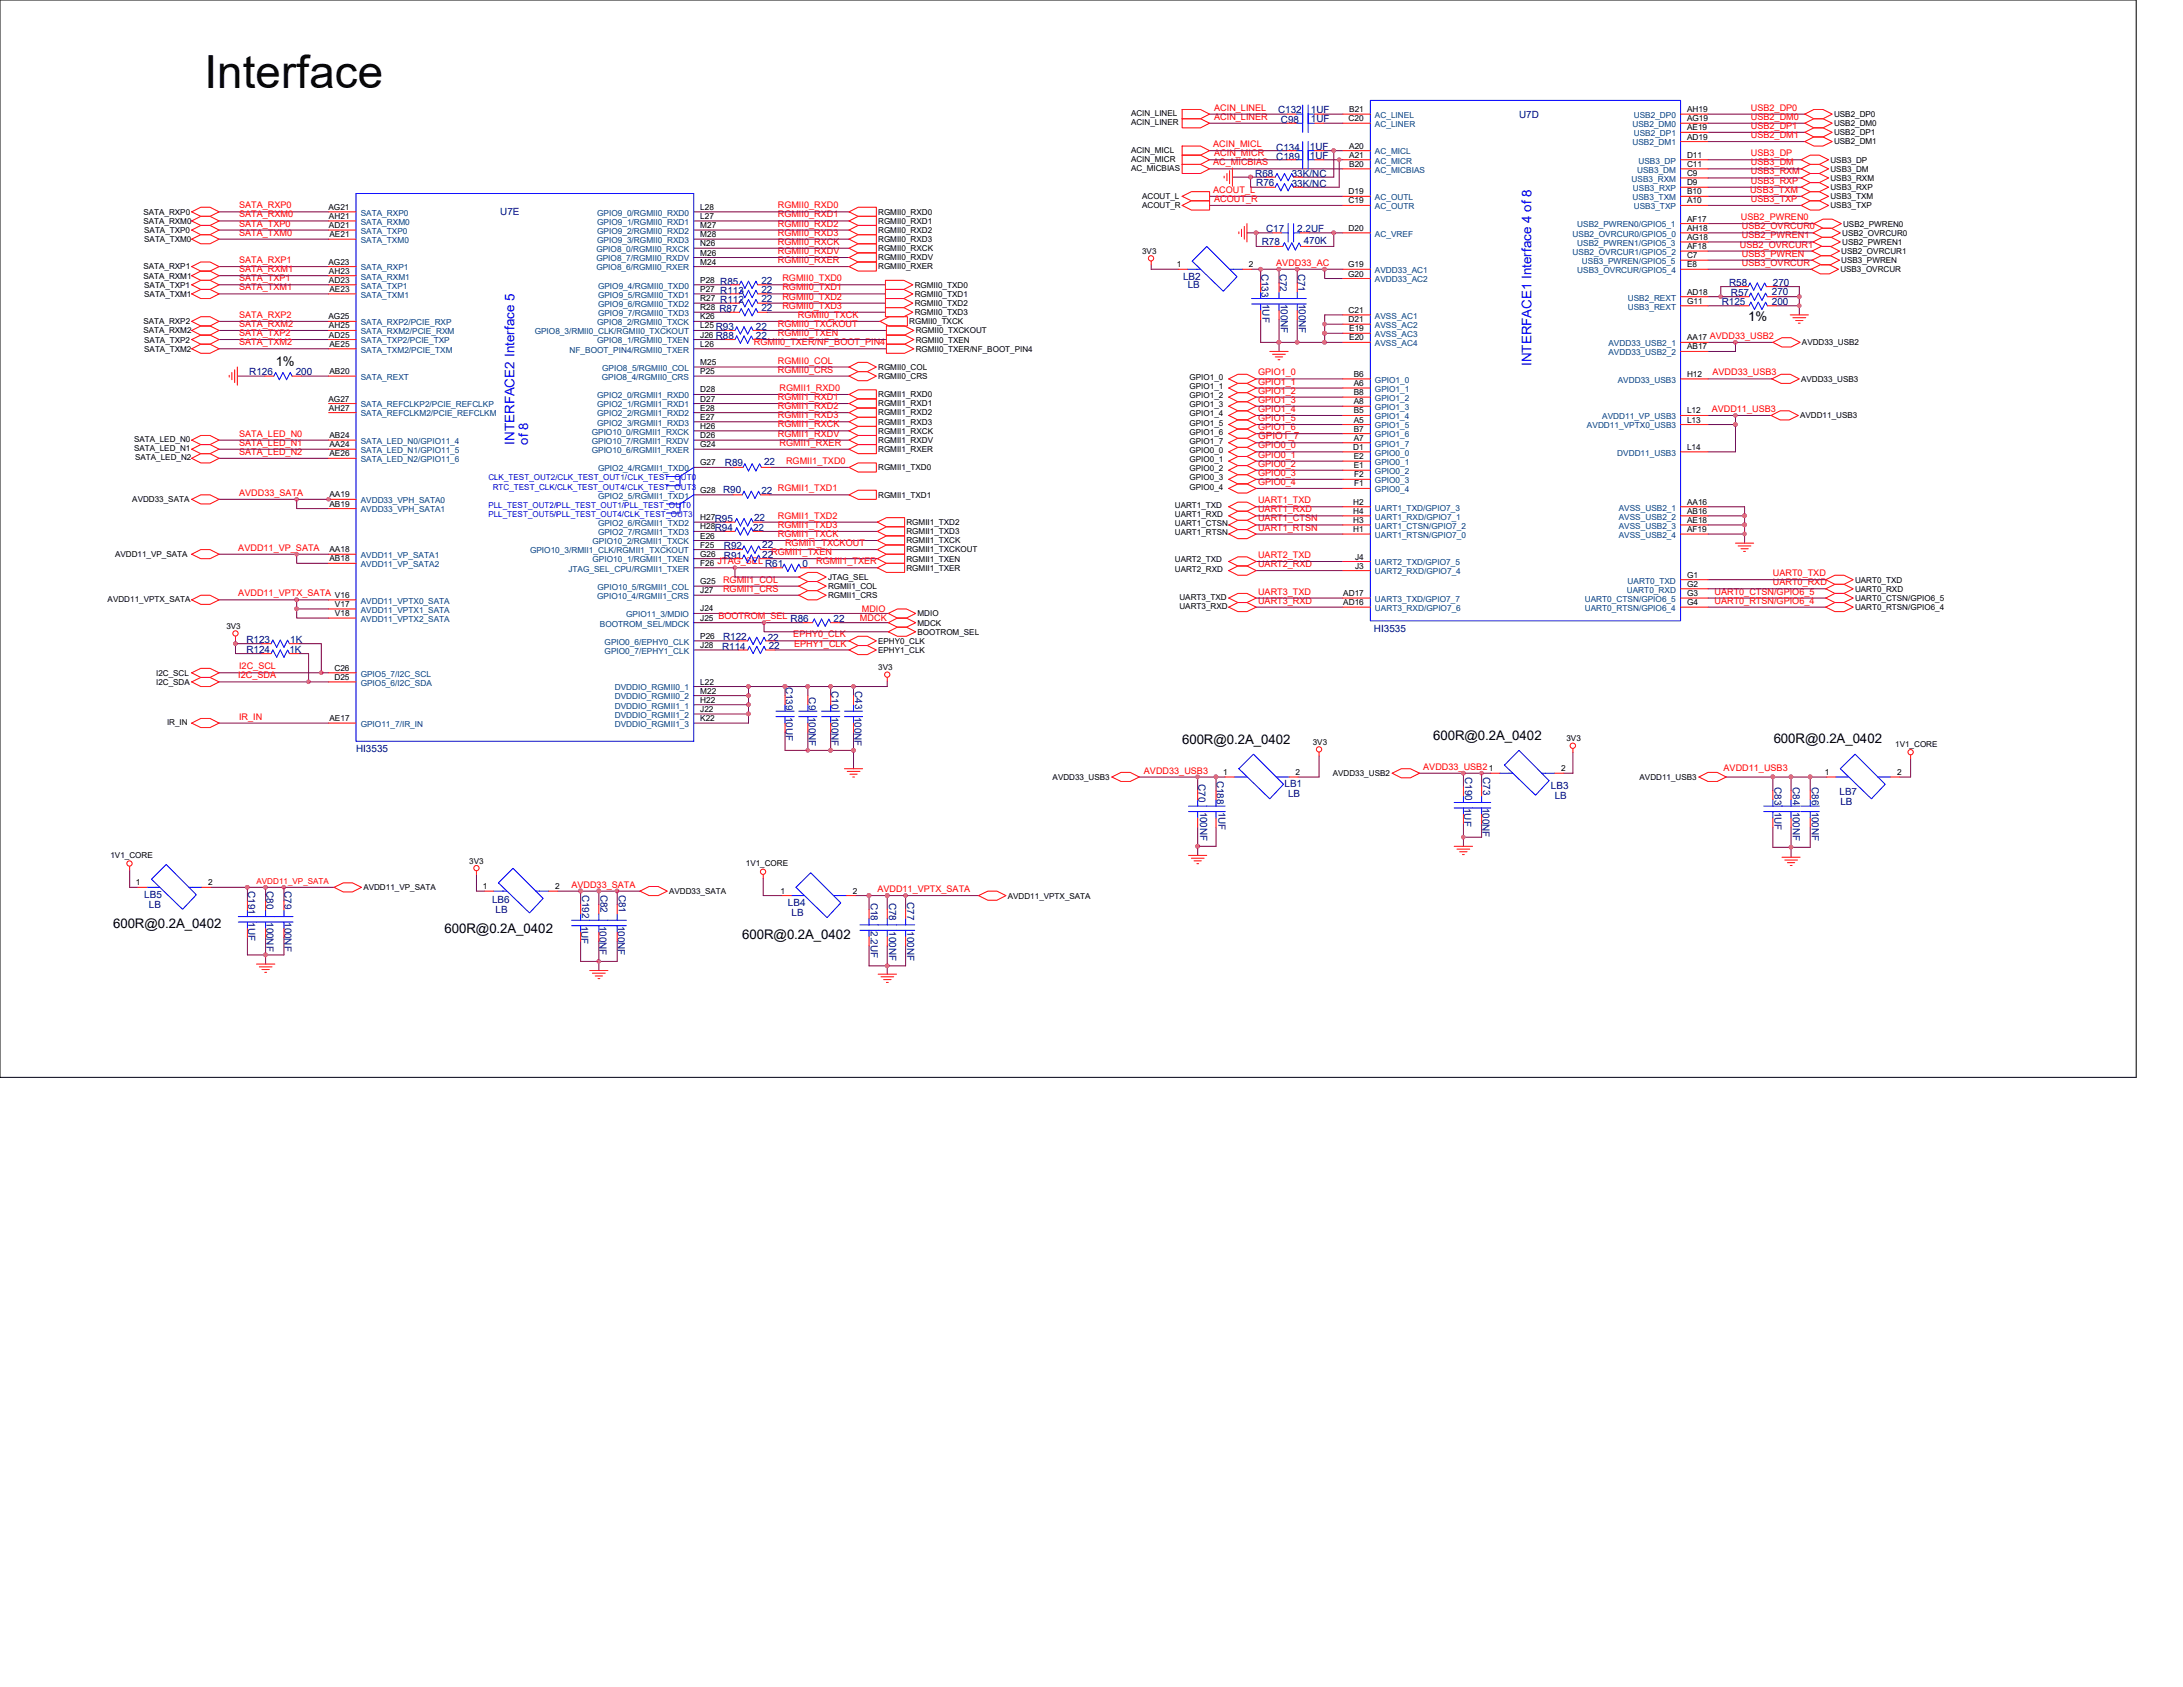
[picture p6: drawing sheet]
<svg xmlns="http://www.w3.org/2000/svg" width="279mm" height="216mm" viewBox="0 0 279 216" stroke-linecap="round" stroke-linejoin="round" font-family="sans-serif">
<defs><g id="words">
<text font-size="5.8" x="26.2" y="11.3">Interface</text>
<g font-size="1.7">
<text x="223.8" y="41">1%</text>
<text x="35.3" y="46.9">1%</text>
<text x="151.3" y="95.2">600R@0.2A_0402</text>
<text x="183.4" y="94.8">600R@0.2A_0402</text>
<text x="227" y="95.1">600R@0.2A_0402</text>
<text x="14.5" y="118.7">600R@0.2A_0402</text>
<text x="56.9" y="119.4">600R@0.2A_0402</text>
<text x="95" y="120.1">600R@0.2A_0402</text>
</g>
<g font-size="1.7" fill="#00f">
<text x="196" y="46.9" transform="rotate(-90 196 46.9)">INTERFACE1 Interface 4 of 8</text>
<text x="65.8" y="56.9" transform="rotate(-90 65.8 56.9)">INTERFACE2 Interface 5</text>
<text x="67.6" y="56.9" transform="rotate(-90 67.6 56.9)">of 8</text>
</g>
<g font-size="1.3" fill="#000080">
<text x="163.6" y="14.5">C132</text>
<text x="163.9" y="15.7">C98</text>
<text x="167.8" y="14.5">1UF</text>
<text x="167.8" y="15.6">1UF</text>
<text x="194.4" y="15">U7D</text>
<text x="160.7" y="22.6">R68</text>
<text x="160.8" y="23.8">R76</text>
<text x="163.3" y="20.4">C189</text>
<text x="163.3" y="19.3">C134</text>
<text x="165.3" y="22.6">33K/NC</text>
<text x="165.3" y="23.9">33K/NC</text>
<text x="167.7" y="20.3">1UF</text>
<text x="167.7" y="19.1">1UF</text>
<text x="64" y="27.6">U7E</text>
<text x="162.1" y="29.7">C17</text>
<text x="166" y="29.7">2.2UF</text>
<text x="151.4" y="35.8">LB2</text>
<text x="161.5" y="35.1" transform="rotate(90 161.5 35.1)">C133</text>
<text x="161.5" y="31.4">R78</text>
<text x="163.8" y="35.1" transform="rotate(90 163.8 35.1)">C72</text>
<text x="166.1" y="35.1" transform="rotate(90 166.1 35.1)">C71</text>
<text x="166.9" y="31.3">470K</text>
<text x="92.1" y="39.9">R87</text>
<text x="92.2" y="37.6">R113</text>
<text x="92.2" y="38.8">R112</text>
<text x="92.2" y="36.4">R85</text>
<text x="97.5" y="39.8">22</text>
<text x="97.5" y="37.5">22</text>
<text x="97.5" y="38.7">22</text>
<text x="97.5" y="36.3">22</text>
<text x="152" y="36.9">LB</text>
<text x="161.6" y="38.9" transform="rotate(90 161.6 38.9)">1UF</text>
<text x="163.9" y="38.9" transform="rotate(90 163.9 38.9)">100NF</text>
<text x="166.2" y="38.9" transform="rotate(90 166.2 38.9)">100NF</text>
<text x="220.4" y="39">R125</text>
<text x="221.3" y="36.6">R58</text>
<text x="221.5" y="37.8">R57</text>
<text x="226.8" y="39">200</text>
<text x="226.8" y="37.7">270</text>
<text x="226.9" y="36.6">270</text>
<text x="91.6" y="43.3">R88</text>
<text x="91.6" y="42.3">R93</text>
<text x="96.8" y="42.3">22</text>
<text x="96.8" y="43.4">22</text>
<text x="31.9" y="48">R126</text>
<text x="37.8" y="48">200</text>
<text x="92.8" y="59.7">R89</text>
<text x="97.8" y="59.6">22</text>
<text x="92.5" y="63.1">R90</text>
<text x="97.5" y="63.2">22</text>
<text x="91.5" y="66.8">R95</text>
<text x="91.5" y="68">R94</text>
<text x="92.6" y="70.3">R92</text>
<text x="92.6" y="71.5">R91</text>
<text x="96.4" y="68">22</text>
<text x="96.5" y="66.7">22</text>
<text x="97.6" y="70.2">22</text>
<text x="97.6" y="71.4">22</text>
<text x="97.9" y="72.5">R61</text>
<text x="102.7" y="72.5">0</text>
<text x="31.5" y="83.5">R124</text>
<text x="31.5" y="82.3">R123</text>
<text x="37" y="83.5">1K</text>
<text x="37.1" y="82.2">1K</text>
<text x="92.4" y="83.2">R114</text>
<text x="92.5" y="81.9">R122</text>
<text x="98.3" y="82">22</text>
<text x="98.4" y="83.1">22</text>
<text x="101.2" y="79.5">R86</text>
<text x="106.7" y="79.5">22</text>
<text x="175.9" y="80.8">HI3535</text>
<text x="100.6" y="87.9" transform="rotate(90 100.6 87.9)">C139 10UF</text>
<text x="103.5" y="89.3" transform="rotate(90 103.5 89.3)">C9 100NF</text>
<text x="106.4" y="88.5" transform="rotate(90 106.4 88.5)">C10</text>
<text x="109.5" y="88.5" transform="rotate(90 109.5 88.5)">C43</text>
<text x="106.4" y="91.7" transform="rotate(90 106.4 91.7)">100NF</text>
<text x="109.3" y="91.7" transform="rotate(90 109.3 91.7)">100NF</text>
<text x="45.6" y="96.2">HI3535</text>
<text x="153.4" y="100.4" transform="rotate(90 153.4 100.4)">C70</text>
<text x="155.7" y="99.9" transform="rotate(90 155.7 99.9)">C188</text>
<text x="164.4" y="100.7">LB1</text>
<text x="164.9" y="102">LB</text>
<text x="187.5" y="99.4" transform="rotate(90 187.5 99.4)">C190</text>
<text x="189.8" y="99.4" transform="rotate(90 189.8 99.4)">C73</text>
<text x="198.5" y="100.9">LB3</text>
<text x="227.1" y="100.7" transform="rotate(90 227.1 100.7)">C83 1UF</text>
<text x="229.4" y="100.7" transform="rotate(90 229.4 100.7)">C84 100NF</text>
<text x="231.9" y="100.7" transform="rotate(90 231.9 100.7)">C86 100NF</text>
<text x="235.4" y="101.7">LB7</text>
<text x="153.6" y="103.9" transform="rotate(90 153.6 103.9)">100NF</text>
<text x="156" y="103.9" transform="rotate(90 156 103.9)">1UF</text>
<text x="187.4" y="103.4" transform="rotate(90 187.4 103.4)">1UF</text>
<text x="189.7" y="103.4" transform="rotate(90 189.7 103.4)">100NF</text>
<text x="199" y="102.2">LB</text>
<text x="235.5" y="103">LB</text>
<text x="18.5" y="114.9">LB5</text>
<text x="19.1" y="116.2">LB</text>
<text x="31.8" y="114" transform="rotate(90 31.8 114)">C191</text>
<text x="31.8" y="118" transform="rotate(90 31.8 118)">1UF</text>
<text x="34.1" y="114" transform="rotate(90 34.1 114)">C80</text>
<text x="34.1" y="118" transform="rotate(90 34.1 118)">100NF</text>
<text x="36.4" y="114" transform="rotate(90 36.4 114)">C79</text>
<text x="36.4" y="118" transform="rotate(90 36.4 118)">100NF</text>
<text x="63" y="115.5">LB6</text>
<text x="63.4" y="116.8">LB</text>
<text x="74.4" y="118.5" transform="rotate(90 74.4 118.5)">1UF</text>
<text x="74.5" y="114.5" transform="rotate(90 74.5 114.5)">C192</text>
<text x="76.8" y="118.5" transform="rotate(90 76.8 118.5)">100NF</text>
<text x="76.9" y="114.5" transform="rotate(90 76.9 114.5)">C82</text>
<text x="79.1" y="118.5" transform="rotate(90 79.1 118.5)">100NF</text>
<text x="79.2" y="114.5" transform="rotate(90 79.2 114.5)">C81</text>
<text x="100.8" y="116">LB4</text>
<text x="101.3" y="117.3">LB</text>
<text x="111.4" y="115.5" transform="rotate(90 111.4 115.5)">C18</text>
<text x="111.4" y="119.2" transform="rotate(90 111.4 119.2)">2.2UF</text>
<text x="113.8" y="115.5" transform="rotate(90 113.8 115.5)">C78</text>
<text x="113.8" y="119.2" transform="rotate(90 113.8 119.2)">100NF</text>
<text x="116.1" y="115.4" transform="rotate(90 116.1 115.4)">C77</text>
<text x="116.1" y="119.2" transform="rotate(90 116.1 119.2)">100NF</text>
</g>
<text font-size="1.3" fill="#f00" x="161" y="56.2">GPIO1_7</text>
<g font-size="1.2" fill="#f00">
<text x="155.4" y="15.3">ACIN_LINER</text>
<text x="155.4" y="14.2">ACIN_LINEL</text>
<text x="224.1" y="14.2">USB2_DP0</text>
<text x="224.1" y="15.3">USB2_DM0</text>
<text x="224.1" y="16.5">USB2_DP1</text>
<text x="224.1" y="17.7">USB2_DM1</text>
<text x="155.3" y="21.2">AC_MICBIAS</text>
<text x="155.3" y="18.8">ACIN_MICL</text>
<text x="155.4" y="20">ACIN_MICR</text>
<text x="224.1" y="23.5">USB3_RXP</text>
<text x="224.1" y="22.3">USB3_RXM</text>
<text x="224.1" y="20">USB3_DP</text>
<text x="224.1" y="21.2">USB3_DM</text>
<text x="30.6" y="26.7">SATA_RXP0</text>
<text x="30.6" y="27.8">SATA_RXM0</text>
<text x="30.6" y="29">SATA_TXP0</text>
<text x="99.5" y="29">RGMII0_RXD2</text>
<text x="99.5" y="27.8">RGMII0_RXD1</text>
<text x="99.5" y="26.7">RGMII0_RXD0</text>
<text x="155.3" y="24.7">ACOUT_L</text>
<text x="155.4" y="25.8">ACOUT_R</text>
<text x="222.8" y="28.2">USB2_PWREN0</text>
<text x="222.9" y="29.4">USB2_OVRCUR0</text>
<text x="224" y="24.7">USB3_TXM</text>
<text x="224.1" y="25.8">USB3_TXP</text>
<text x="30.6" y="33.7">SATA_RXP1</text>
<text x="30.6" y="30.2">SATA_TXM0</text>
<text x="30.6" y="34.8">SATA_RXM1</text>
<text x="99.5" y="33.7">RGMII0_RXER</text>
<text x="99.5" y="32.5">RGMII0_RXDV</text>
<text x="99.5" y="31.3">RGMII0_RXCK</text>
<text x="99.5" y="30.2">RGMII0_RXD3</text>
<text x="163.3" y="34">AVDD33_AC</text>
<text x="222.7" y="31.7">USB2_OVRCUR1</text>
<text x="222.9" y="30.5">USB2_PWREN1</text>
<text x="222.9" y="34">USB3_OVRCUR</text>
<text x="222.9" y="32.9">USB3_PWREN</text>
<text x="30.6" y="37.2">SATA_TXM1</text>
<text x="30.6" y="36">SATA_TXP1</text>
<text x="30.6" y="41.8">SATA_RXM2</text>
<text x="30.6" y="40.7">SATA_RXP2</text>
<text x="99.5" y="41.8">RGMII0_TXCKOUT</text>
<text x="100.1" y="36">RGMII0_TXD0</text>
<text x="100.1" y="37.2">RGMII0_TXD1</text>
<text x="100.1" y="38.4">RGMII0_TXD2</text>
<text x="100.1" y="39.5">RGMII0_TXD3</text>
<text x="102.1" y="40.7">RGMII0_TXCK</text>
<text x="30.6" y="43">SATA_TXP2</text>
<text x="30.6" y="44.2">SATA_TXM2</text>
<text x="96.5" y="44.2">RGMII0_TXER/NF_BOOT_PIN4</text>
<text x="99.5" y="43">RGMII0_TXEN</text>
<text x="99.5" y="47.7">RGMII0_CRS</text>
<text x="99.5" y="46.5">RGMII0_COL</text>
<text x="99.5" y="53.5">RGMII1_RXD3</text>
<text x="99.5" y="51.2">RGMII1_RXD1</text>
<text x="99.5" y="52.4">RGMII1_RXD2</text>
<text x="99.8" y="50">RGMII1_RXD0</text>
<text x="161" y="53.9">GPIO1_5</text>
<text x="161" y="52.7">GPIO1_4</text>
<text x="161" y="48">GPIO1_0</text>
<text x="161" y="49.2">GPIO1_1</text>
<text x="161" y="50.4">GPIO1_2</text>
<text x="161" y="51.5">GPIO1_3</text>
<text x="219.1" y="52.7">AVDD11_USB3</text>
<text x="219.2" y="48">AVDD33_USB3</text>
<text x="30.6" y="58.2">SATA_LED_N2</text>
<text x="30.6" y="57">SATA_LED_N1</text>
<text x="30.6" y="55.9">SATA_LED_N0</text>
<text x="99.5" y="55.9">RGMII1_RXDV</text>
<text x="99.5" y="54.7">RGMII1_RXCK</text>
<text x="99.8" y="57">RGMII1_RXER</text>
<text x="100.6" y="59.4">RGMII1_TXD0</text>
<text x="161" y="59.7">GPIO0_2</text>
<text x="161" y="58.6">GPIO0_1</text>
<text x="161" y="57.4">GPIO0_0</text>
<text x="161" y="55.1">GPIO1_6</text>
<text x="30.6" y="63.5">AVDD33_SATA</text>
<text x="99.5" y="62.9">RGMII1_TXD1</text>
<text x="161" y="62.1">GPIO0_4</text>
<text x="161" y="60.9">GPIO0_3</text>
<text x="161" y="64.4">UART1_TXD</text>
<text x="161" y="65.6">UART1_RXD</text>
<text x="30.5" y="70.5">AVDD11_VP_SATA</text>
<text x="98.7" y="71.1">RGMII1_TXEN</text>
<text x="99.5" y="66.4">RGMII1_TXD2</text>
<text x="99.5" y="67.6">RGMII1_TXD3</text>
<text x="99.5" y="68.7">RGMII1_TXCK</text>
<text x="100.5" y="69.9">RGMII1_TXCKOUT</text>
<text x="161" y="71.4">UART2_TXD</text>
<text x="161" y="67.9">UART1_RTSN</text>
<text x="161" y="66.7">UART1_CTSN</text>
<text x="30.5" y="76.3">AVDD11_VPTX_SATA V16</text>
<text x="92.5" y="74.6">RGMII1_COL</text>
<text x="92.5" y="75.7">RGMII1_CRS</text>
<text x="104.5" y="72.2">RGMII1_TXER</text>
<text x="161" y="77.3">UART3_RXD</text>
<text x="161" y="76.1">UART3_TXD</text>
<text x="161" y="72.6">UART2_RXD</text>
<text x="219.4" y="76.1">UART0_CTSN/GPIO6_5</text>
<text x="219.4" y="77.3">UART0_RTSN/GPIO6_4</text>
<text x="226.9" y="74.9">UART0_RXD</text>
<text x="226.9" y="73.7">UART0_TXD</text>
<text x="101.5" y="81.6">EPHY0_CLK</text>
<text x="101.6" y="82.7">EPHY1_CLK</text>
<text x="110.1" y="79.5">MDCK</text>
<text x="110.3" y="78.3">MDIO</text>
<text x="30.5" y="86.8">I2C_SDA</text>
<text x="30.6" y="85.7">I2C_SCL</text>
<text x="30.6" y="92.1">IR_IN</text>
<text x="146.4" y="99">AVDD33_USB3</text>
<text x="182.2" y="98.5">AVDD33_USB21</text>
<text x="220.6" y="98.6">AVDD11_USB3</text>
<text x="73.1" y="113.6">AVDD33_SATA</text>
<text x="112.3" y="114.2">AVDD11_VPTX_SATA</text>
</g>
<g font-size="1.1">
<text x="172.6" y="15.5">C20</text>
<text x="172.7" y="14.4">B21</text>
<text x="215.9" y="17.9">AD19</text>
<text x="215.9" y="14.4">AH19</text>
<text x="215.9" y="16.7">AE19</text>
<text x="215.9" y="15.5">AG19</text>
<text x="172.7" y="21.4">B20</text>
<text x="172.7" y="20.2">A21</text>
<text x="172.7" y="19">A20</text>
<text x="215.9" y="23.7">D9</text>
<text x="215.9" y="21.4">C11</text>
<text x="215.9" y="22.5">C9</text>
<text x="215.9" y="20.2">D11</text>
<text x="42" y="26.9">AG21</text>
<text x="42.1" y="29.2">AD21</text>
<text x="42.1" y="28">AH21</text>
<text x="89.6" y="29.2">M27</text>
<text x="89.6" y="28">L27</text>
<text x="89.6" y="26.9">L28</text>
<text x="172.6" y="29.5">D20</text>
<text x="172.6" y="24.9">D19</text>
<text x="172.6" y="26">C19</text>
<text x="215.9" y="28.4">AF17</text>
<text x="215.9" y="29.5">AH18</text>
<text x="215.9" y="26">A10</text>
<text x="215.9" y="24.9">B10</text>
<text x="42" y="33.9">AG23</text>
<text x="42.1" y="35">AH23</text>
<text x="42.2" y="30.4">AE21</text>
<text x="89.6" y="32.7">M26</text>
<text x="89.6" y="33.9">M24</text>
<text x="89.6" y="31.5">N26</text>
<text x="89.6" y="30.4">M28</text>
<text x="150.6" y="34.2">1</text>
<text x="159.9" y="34.2">2</text>
<text x="172.6" y="35.4">G20</text>
<text x="172.6" y="34.2">G19</text>
<text x="215.9" y="34.2">E8</text>
<text x="215.9" y="33">C7</text>
<text x="215.9" y="30.7">AG18</text>
<text x="215.9" y="31.9">AF18</text>
<text x="42" y="40.9">AG25</text>
<text x="42.1" y="36.2">AD23</text>
<text x="42.2" y="37.4">AE23</text>
<text x="89.6" y="37.4">P27</text>
<text x="89.6" y="40.9">K26</text>
<text x="89.6" y="39.7">R28</text>
<text x="89.6" y="38.5">R27</text>
<text x="89.6" y="36.2">P28</text>
<text x="172.6" y="41.2">D21</text>
<text x="172.6" y="40">C21</text>
<text x="215.9" y="38.9">G11</text>
<text x="215.9" y="37.7">AD18</text>
<text x="42.1" y="43.2">AD25</text>
<text x="42.1" y="42">AH25</text>
<text x="42.2" y="44.4">AE25</text>
<text x="42.2" y="47.9">AB20</text>
<text x="89.6" y="42">L25</text>
<text x="89.6" y="47.9">P25</text>
<text x="89.6" y="44.4">L26</text>
<text x="89.6" y="46.7">M25</text>
<text x="89.6" y="43.2">J26</text>
<text x="172.7" y="43.6">E20</text>
<text x="172.7" y="42.4">E19</text>
<text x="215.9" y="43.6">AA17 AVDD33_USB2</text>
<text x="215.9" y="44.7">AB17</text>
<text x="42" y="51.4">AG27</text>
<text x="42.1" y="52.6">AH27</text>
<text x="89.6" y="53.7">E27</text>
<text x="89.6" y="52.6">E28</text>
<text x="89.6" y="51.4">D27</text>
<text x="89.6" y="50.2">D28</text>
<text x="173.3" y="52.9">B5</text>
<text x="173.3" y="51.7">A8</text>
<text x="173.3" y="50.6">B8</text>
<text x="173.3" y="49.4">A6</text>
<text x="173.3" y="48.2">B6</text>
<text x="215.9" y="48.2">H12</text>
<text x="215.9" y="52.9">L12</text>
<text x="42.2" y="58.4">AE26</text>
<text x="42.2" y="57.2">AA24</text>
<text x="42.2" y="56.1">AB24</text>
<text x="89.6" y="57.2">G24</text>
<text x="89.6" y="56.1">D26</text>
<text x="89.6" y="54.9">H26</text>
<text x="89.6" y="59.6">G27</text>
<text x="173.2" y="57.6">D1</text>
<text x="173.3" y="56.4">A7</text>
<text x="173.3" y="55.2">B7</text>
<text x="173.3" y="54.1">A5</text>
<text x="173.3" y="58.8">E2</text>
<text x="173.3" y="59.9">E1</text>
<text x="215.9" y="57.6">L14</text>
<text x="215.9" y="54.1">L13</text>
<text x="42.2" y="64.8">AB19</text>
<text x="42.2" y="63.6">AA19</text>
<text x="89.6" y="63.1">G28</text>
<text x="173.2" y="64.6">H2</text>
<text x="173.2" y="65.8">H4</text>
<text x="173.3" y="62.3">F1</text>
<text x="173.3" y="61.1">F2</text>
<text x="215.9" y="65.8">AB16</text>
<text x="215.9" y="64.6">AA16</text>
<text x="42.2" y="71.8">AB18</text>
<text x="42.2" y="70.7">AA18</text>
<text x="89.6" y="68.9">E26</text>
<text x="89.6" y="71.2">G26</text>
<text x="89.6" y="70.1">F25</text>
<text x="89.6" y="67.8">H28</text>
<text x="89.6" y="66.6">H27</text>
<text x="173.2" y="66.9">H3</text>
<text x="173.2" y="68.1">H1</text>
<text x="173.4" y="71.6">J4</text>
<text x="215.9" y="66.9">AE18</text>
<text x="215.9" y="68.1">AF19</text>
<text x="42.9" y="77.7">V17</text>
<text x="89.6" y="72.4">F26 JTAG_SEL</text>
<text x="89.6" y="74.8">G25</text>
<text x="89.6" y="75.9">J27</text>
<text x="171.9" y="76.3">AD17</text>
<text x="171.9" y="77.4">AD16</text>
<text x="173.4" y="72.8">J3</text>
<text x="215.9" y="76.3">G3</text>
<text x="215.9" y="77.4">G4</text>
<text x="215.9" y="73.9">G1</text>
<text x="215.9" y="75.1">G2</text>
<text x="42.9" y="78.8">V18</text>
<text x="89.6" y="79.4">J25 BOOTROM_SEL</text>
<text x="89.6" y="82.9">J28</text>
<text x="89.6" y="81.8">P26</text>
<text x="89.6" y="78.3">J24</text>
<text x="42.8" y="85.9">C26</text>
<text x="42.8" y="87">D25</text>
<text x="89.6" y="89.9">H22</text>
<text x="89.6" y="88.8">M22</text>
<text x="89.6" y="87.6">L22</text>
<text x="42.2" y="92.3">AE17</text>
<text x="89.6" y="92.3">K22</text>
<text x="89.6" y="91.1">J22</text>
<text x="156.5" y="99.2">1</text>
<text x="165.8" y="99.2">2</text>
<text x="199.8" y="98.7">2</text>
<text x="233.6" y="99.2">1</text>
<text x="242.8" y="99.2">2</text>
<text x="17.4" y="113.3">1</text>
<text x="26.6" y="113.3">2</text>
<text x="61.8" y="113.8">1</text>
<text x="71.1" y="113.8">2</text>
<text x="99.9" y="114.4">1</text>
<text x="109.1" y="114.4">2</text>
</g>
<g font-size="1.1" fill="#004080">
<text x="176" y="16.3">AC_LINER</text>
<text x="176" y="15.1">AC_LINEL</text>
<text x="208.9" y="16.3">USB2_DM0</text>
<text x="209.1" y="15.1">USB2_DP0</text>
<text x="209.1" y="17.4">USB2_DP1</text>
<text x="176" y="22.1">AC_MICBIAS</text>
<text x="176" y="20.9">AC_MICR</text>
<text x="176" y="19.8">AC_MICL</text>
<text x="208.8" y="23.3">USB3_RXM</text>
<text x="208.9" y="18.6">USB2_DM1</text>
<text x="209.5" y="22.1">USB3_DM</text>
<text x="209.7" y="20.9">USB3_DP</text>
<text x="46.2" y="29.9">SATA_TXP0</text>
<text x="46.2" y="28.8">SATA_RXM0</text>
<text x="46.2" y="27.6">SATA_RXP0</text>
<text x="76.4" y="29.9">GPIO9_2/RGMII0_RXD2</text>
<text x="76.4" y="28.8">GPIO9_1/RGMII0_RXD1</text>
<text x="76.4" y="27.6">GPIO9_0/RGMII0_RXD0</text>
<text x="176" y="25.6">AC_OUTL</text>
<text x="176" y="26.8">AC_OUTR</text>
<text x="201.9" y="29.1">USB2_PWREN0/GPIO5_1</text>
<text x="208.9" y="25.6">USB3_TXM</text>
<text x="209" y="24.4">USB3_RXP</text>
<text x="209.1" y="26.8">USB3_TXP</text>
<text x="46.2" y="35.8">SATA_RXM1</text>
<text x="46.2" y="34.6">SATA_RXP1</text>
<text x="46.2" y="31.1">SATA_TXM0</text>
<text x="76.3" y="33.4">GPIO8_7/RGMII0_RXDV</text>
<text x="76.3" y="34.6">GPIO8_6/RGMII0_RXER</text>
<text x="76.3" y="32.3">GPIO8_0/RGMII0_RXCK</text>
<text x="76.4" y="31.1">GPIO9_3/RGMII0_RXD3</text>
<text x="176" y="30.3">AC_VREF</text>
<text x="176" y="34.9">AVDD33_AC1</text>
<text x="201.3" y="32.6">USB2_OVRCUR1/GPIO5_2</text>
<text x="201.3" y="30.3">USB2_OVRCUR0/GPIO5_0</text>
<text x="201.9" y="34.9">USB3_OVRCUR/GPIO5_4</text>
<text x="201.9" y="31.5">USB2_PWREN1/GPIO5_3</text>
<text x="202.5" y="33.8">USB3_PWREN/GPIO5_5</text>
<text x="46.2" y="41.6">SATA_RXP2/PCIE_RXP</text>
<text x="46.2" y="36.9">SATA_TXP1</text>
<text x="46.2" y="38.1">SATA_TXM1</text>
<text x="76.4" y="41.6">GPIO8_2/RGMII0_TXCK</text>
<text x="76.5" y="38.1">GPIO9_5/RGMII0_TXD1</text>
<text x="76.5" y="40.4">GPIO9_7/RGMII0_TXD3</text>
<text x="76.5" y="39.3">GPIO9_6/RGMII0_TXD2</text>
<text x="76.5" y="36.9">GPIO9_4/RGMII0_TXD0</text>
<text x="176" y="36.1">AVDD33_AC2</text>
<text x="176" y="42">AVSS_AC2</text>
<text x="176" y="40.8">AVSS_AC1</text>
<text x="208.3" y="39.6">USB3_REXT</text>
<text x="208.3" y="38.5">USB2_REXT</text>
<text x="46.2" y="45.1">SATA_TXM2/PCIE_TXM</text>
<text x="46.2" y="43.9">SATA_TXP2/PCIE_TXP</text>
<text x="46.2" y="42.8">SATA_RXM2/PCIE_RXM</text>
<text x="68.4" y="42.8">GPIO8_3/RMII0_CLK/RGMII0_TXCKOUT</text>
<text x="72.9" y="45.1">NF_BOOT_PIN4/RGMII0_TXER</text>
<text x="76.4" y="43.9">GPIO8_1/RGMII0_TXEN</text>
<text x="77.1" y="47.5">GPIO8_5/RGMII0_COL</text>
<text x="176" y="44.3">AVSS_AC4</text>
<text x="176" y="43.1">AVSS_AC3</text>
<text x="205.9" y="44.3">AVDD33_USB2_1</text>
<text x="205.9" y="45.5">AVDD33_USB2_2</text>
<text x="46.2" y="48.6">SATA_REXT</text>
<text x="46.2" y="53.3">SATA_REFCLKM2/PCIE_REFCLKM</text>
<text x="46.2" y="52.1">SATA_REFCLKP2/PCIE_REFCLKP</text>
<text x="76.4" y="53.3">GPIO2_2/RGMII1_RXD2</text>
<text x="76.4" y="52.1">GPIO2_1/RGMII1_RXD1</text>
<text x="76.4" y="51">GPIO2_0/RGMII1_RXD0</text>
<text x="77" y="48.6">GPIO8_4/RGMII0_CRS</text>
<text x="176" y="53.7">GPIO1_4</text>
<text x="176" y="52.5">GPIO1_3</text>
<text x="176" y="51.3">GPIO1_2</text>
<text x="176" y="50.1">GPIO1_1</text>
<text x="176" y="49">GPIO1_0</text>
<text x="205.1" y="53.7">AVDD11_VP_USB3</text>
<text x="207.1" y="49">AVDD33_USB3</text>
<text x="46.2" y="59.1">SATA_LED_N2/GPIO11_6</text>
<text x="46.2" y="58">SATA_LED_N1/GPIO11_5</text>
<text x="46.2" y="56.8">SATA_LED_N0/GPIO11_4</text>
<text x="75.7" y="58">GPIO10_6/RGMII1_RXER</text>
<text x="75.7" y="56.8">GPIO10_7/RGMII1_RXDV</text>
<text x="75.7" y="55.6">GPIO10_0/RGMII1_RXCK</text>
<text x="76.4" y="54.5">GPIO2_3/RGMII1_RXD3</text>
<text x="176" y="57.1">GPIO1_7</text>
<text x="176" y="56">GPIO1_6</text>
<text x="176" y="54.8">GPIO1_5</text>
<text x="176" y="58.3">GPIO0_0</text>
<text x="176" y="59.5">GPIO0_1</text>
<text x="203.1" y="54.8">AVDD11_VPTX0_USB3</text>
<text x="207" y="58.3">DVDD11_USB3</text>
<text x="46.2" y="65.6">AVDD33_VPH_SATA1</text>
<text x="46.2" y="64.4">AVDD33_VPH_SATA0</text>
<text x="76.5" y="60.3">GPIO2_4/RGMII1_TXD0</text>
<text x="76.5" y="63.8">GPIO2_5/RGMII1_TXD1</text>
<text x="176" y="65.3">UART1_TXD/GPIO7_3</text>
<text x="176" y="63">GPIO0_4</text>
<text x="176" y="61.8">GPIO0_3</text>
<text x="176" y="60.7">GPIO0_2</text>
<text x="207.2" y="65.3">AVSS_USB2_1</text>
<text x="46.2" y="71.4">AVDD11_VP_SATA1</text>
<text x="67.8" y="70.8">GPIO10_3/RMII1_CLK/RGMII1_TXCKOUT</text>
<text x="75.8" y="69.7">GPIO10_2/RGMII1_TXCK</text>
<text x="75.8" y="72">GPIO10_1/RGMII1_TXEN</text>
<text x="76.5" y="68.5">GPIO2_7/RGMII1_TXD3</text>
<text x="76.5" y="67.3">GPIO2_6/RGMII1_TXD2</text>
<text x="176" y="67.7">UART1_CTSN/GPIO7_2</text>
<text x="176" y="66.5">UART1_RXD/GPIO7_1</text>
<text x="176" y="68.8">UART1_RTSN/GPIO7_0</text>
<text x="207.2" y="67.7">AVSS_USB2_3</text>
<text x="207.2" y="66.5">AVSS_USB2_2</text>
<text x="207.2" y="68.8">AVSS_USB2_4</text>
<text x="46.2" y="77.3">AVDD11_VPTX0_SATA</text>
<text x="46.2" y="72.6">AVDD11_VP_SATA2</text>
<text x="72.7" y="73.2">JTAG_SEL_CPU/RGMII1_TXER</text>
<text x="76.4" y="76.7">GPIO10_4/RGMII1_CRS</text>
<text x="76.5" y="75.5">GPIO10_5/RGMII1_COL</text>
<text x="176" y="77">UART3_TXD/GPIO7_7</text>
<text x="176" y="72.3">UART2_TXD/GPIO7_5</text>
<text x="176" y="73.5">UART2_RXD/GPIO7_4</text>
<text x="202.8" y="77">UART0_CTSN/GPIO6_5</text>
<text x="208.2" y="75.8">UART0_RXD</text>
<text x="208.3" y="74.7">UART0_TXD</text>
<text x="46.2" y="78.4">AVDD11_VPTX1_SATA</text>
<text x="46.2" y="79.6">AVDD11_VPTX2_SATA</text>
<text x="76.8" y="80.2">BOOTROM_SEL/MDCK</text>
<text x="77.4" y="83.7">GPIO0_7/EPHY1_CLK</text>
<text x="77.4" y="82.5">GPIO0_6/EPHY0_CLK</text>
<text x="80.1" y="79">GPIO11_3/MDIO</text>
<text x="176" y="78.2">UART3_RXD/GPIO7_6</text>
<text x="202.8" y="78.2">UART0_RTSN/GPIO6_4</text>
<text x="46.2" y="86.6">GPIO5_7/I2C_SCL</text>
<text x="46.2" y="87.8">GPIO5_6/I2C_SDA</text>
<text x="78.7" y="89.5">DVDDIO_RGMII0_2</text>
<text x="78.7" y="88.3">DVDDIO_RGMII0_1</text>
<text x="46.2" y="93">GPIO11_7/IR_IN</text>
<text x="78.7" y="93">DVDDIO_RGMII1_3</text>
<text x="78.7" y="91.9">DVDDIO_RGMII1_2</text>
<text x="78.7" y="90.7">DVDDIO_RGMII1_1</text>
</g>
<g font-size="1">
<text x="144.8" y="14.9">ACIN_LINEL</text>
<text x="144.8" y="16">ACIN_LINER</text>
<text x="234.7" y="15">USB2_DP0</text>
<text x="234.7" y="16.2">USB2_DM0</text>
<text x="234.7" y="17.3">USB2_DP1</text>
<text x="144.8" y="19.5">ACIN_MICL</text>
<text x="144.8" y="20.7">ACIN_MICR</text>
<text x="144.8" y="21.9">AC_MICBIAS</text>
<text x="234.3" y="20.8">USB3_DP</text>
<text x="234.3" y="22">USB3_DM</text>
<text x="234.3" y="23.2">USB3_RXM</text>
<text x="234.7" y="18.5">USB2_DM1</text>
<text x="18.4" y="27.5">SATA_RXP0</text>
<text x="18.4" y="28.6">SATA_RXM0</text>
<text x="18.5" y="29.8">SATA_TXP0</text>
<text x="112.4" y="27.5">RGMII0_RXD0</text>
<text x="112.4" y="28.6">RGMII0_RXD1</text>
<text x="112.4" y="29.8">RGMII0_RXD2</text>
<text x="146.2" y="25.5">ACOUT_L</text>
<text x="146.2" y="26.6">ACOUT_R</text>
<text x="234.3" y="24.3">USB3_RXP</text>
<text x="234.3" y="25.5">USB3_TXM</text>
<text x="234.3" y="26.6">USB3_TXP</text>
<text x="235.9" y="29">USB2_PWREN0</text>
<text x="18.4" y="34.5">SATA_RXP1</text>
<text x="18.4" y="35.6">SATA_RXM1</text>
<text x="18.5" y="31">SATA_TXM0</text>
<text x="112.4" y="31">RGMII0_RXD3</text>
<text x="112.4" y="32.2">RGMII0_RXCK</text>
<text x="112.4" y="33.3">RGMII0_RXDV</text>
<text x="112.4" y="34.5">RGMII0_RXER</text>
<text x="146.2" y="32.5">3V3</text>
<text x="235.5" y="34.8">USB3_OVRCUR</text>
<text x="235.7" y="32.5">USB2_OVRCUR1</text>
<text x="235.7" y="33.7">USB3_PWREN</text>
<text x="235.8" y="30.2">USB2_OVRCUR0</text>
<text x="235.8" y="31.3">USB2_PWREN1</text>
<text x="18.4" y="41.5">SATA_RXP2</text>
<text x="18.5" y="36.8">SATA_TXP1</text>
<text x="18.5" y="38">SATA_TXM1</text>
<text x="116.4" y="41.5">RGMII0_TXCK</text>
<text x="117.1" y="36.8">RGMII0_TXD0</text>
<text x="117.1" y="38">RGMII0_TXD1</text>
<text x="117.1" y="39.2">RGMII0_TXD2</text>
<text x="117.1" y="40.3">RGMII0_TXD3</text>
<text x="18.4" y="42.7">SATA_RXM2</text>
<text x="18.5" y="43.8">SATA_TXP2</text>
<text x="18.5" y="45">SATA_TXM2</text>
<text x="112.4" y="47.3">RGMII0_COL</text>
<text x="117.2" y="42.7">RGMII0_TXCKOUT</text>
<text x="117.2" y="43.8">RGMII0_TXEN</text>
<text x="117.2" y="45">RGMII0_TXER/NF_BOOT_PIN4</text>
<text x="230.6" y="44.2">AVDD33_USB2</text>
<text x="112.4" y="48.5">RGMII0_CRS</text>
<text x="112.4" y="50.8">RGMII1_RXD0</text>
<text x="112.4" y="52">RGMII1_RXD1</text>
<text x="112.4" y="53.2">RGMII1_RXD2</text>
<text x="152.3" y="48.6">GPIO1_0</text>
<text x="152.3" y="49.8">GPIO1_1</text>
<text x="152.3" y="51">GPIO1_2</text>
<text x="152.3" y="52.1">GPIO1_3</text>
<text x="152.3" y="53.3">GPIO1_4</text>
<text x="230.4" y="53.5">AVDD11_USB3</text>
<text x="230.5" y="48.9">AVDD33_USB3</text>
<text x="17.2" y="57.7">SATA_LED_N1</text>
<text x="17.2" y="56.6">SATA_LED_N0</text>
<text x="17.3" y="58.9">SATA_LED_N2</text>
<text x="112.4" y="54.4">RGMII1_RXD3</text>
<text x="112.4" y="55.5">RGMII1_RXCK</text>
<text x="112.4" y="56.7">RGMII1_RXDV</text>
<text x="112.4" y="57.8">RGMII1_RXER</text>
<text x="152.3" y="54.5">GPIO1_5</text>
<text x="152.3" y="55.6">GPIO1_6</text>
<text x="152.3" y="56.8">GPIO1_7</text>
<text x="152.3" y="58">GPIO0_0</text>
<text x="152.3" y="59.1">GPIO0_1</text>
<text x="16.9" y="64.3">AVDD33_SATA</text>
<text x="112.4" y="60.2">RGMII1_TXD0</text>
<text x="112.4" y="63.7">RGMII1_TXD1</text>
<text x="150.4" y="65">UART1_TXD</text>
<text x="152.3" y="60.3">GPIO0_2</text>
<text x="152.3" y="61.5">GPIO0_3</text>
<text x="152.3" y="62.7">GPIO0_4</text>
<text x="14.7" y="71.3">AVDD11_VP_SATA</text>
<text x="116" y="69.5">RGMII1_TXCK</text>
<text x="116" y="68.4">RGMII1_TXD3</text>
<text x="116" y="67.2">RGMII1_TXD2</text>
<text x="116" y="71.9">RGMII1_TXEN</text>
<text x="116" y="70.7">RGMII1_TXCKOUT</text>
<text x="150.4" y="66.1">UART1_RXD</text>
<text x="150.4" y="67.3">UART1_CTSN</text>
<text x="150.4" y="68.5">UART1_RTSN</text>
<text x="150.4" y="72">UART2_TXD</text>
<text x="13.8" y="77">AVDD11_VPTX_SATA</text>
<text x="106" y="76.5">RGMII1_CRS</text>
<text x="106" y="75.4">RGMII1_COL</text>
<text x="106" y="74.2">JTAG_SEL</text>
<text x="116" y="73">RGMII1_TXER</text>
<text x="150.4" y="73.2">UART2_RXD</text>
<text x="151" y="78">UART3_RXD</text>
<text x="151" y="76.8">UART3_TXD</text>
<text x="237.4" y="74.6">UART0_TXD</text>
<text x="237.4" y="75.7">UART0_RXD</text>
<text x="237.4" y="76.9">UART0_CTSN/GPIO6_5</text>
<text x="29" y="80.5">3V3</text>
<text x="112.4" y="83.6">EPHY1_CLK</text>
<text x="112.4" y="82.4">EPHY0_CLK</text>
<text x="117.4" y="80.1">MDCK</text>
<text x="117.4" y="78.9">MDIO</text>
<text x="117.4" y="81.2">BOOTROM_SEL</text>
<text x="237.4" y="78.1">UART0_RTSN/GPIO6_4</text>
<text x="20" y="86.5">I2C_SCL</text>
<text x="20" y="87.7">I2C_SDA</text>
<text x="112.4" y="85.8">3V3</text>
<text x="21.4" y="92.8">IR_IN</text>
<text x="168" y="95.4">3V3</text>
<text x="200.5" y="94.9">3V3</text>
<text x="242.6" y="95.6">1V1_CORE</text>
<text x="134.7" y="99.8">AVDD33_USB3</text>
<text x="170.6" y="99.3">AVDD33_USB2</text>
<text x="209.8" y="99.8">AVDD11_USB3</text>
<text x="14.1" y="109.9">1V1_CORE</text>
<text x="46.5" y="113.9">AVDD11_VP_SATA</text>
<text x="60" y="110.6">3V3</text>
<text x="95.5" y="110.8">1V1_CORE</text>
<text x="85.6" y="114.4">AVDD33_SATA</text>
<text x="129" y="115">AVDD11_VPTX_SATA</text>
</g>
<g font-size="1" fill="#00f">
<text x="62.5" y="65">PLL_TEST_OUT2/PLL_TEST_OUT1/PLL_TEST_OUT0</text>
<text x="62.5" y="61.5">CLK_TEST_OUT2/CLK_TEST_OUT1/CLK_TEST_OUT0</text>
<text x="63.1" y="62.7">RTC_TEST_CLK/CLK_TEST_OUT4/CLK_TEST_OUT3</text>
<text x="62.5" y="66.1">PLL_TEST_OUT5/PLL_TEST_OUT4/CLK_TEST_OUT3</text>
</g>
<text font-size="1" fill="#f00" x="32.8" y="113.1">AVDD11_VP_SATA</text>
</g></defs>
<path d="M0 0h273.4v137.9h-273.4z" fill="none" stroke="#000" stroke-width=".13"/>
<g fill="none" stroke="#800040" stroke-width=".13">
<path d="M154.8 19.3h9.9M154.8 15.8h9.9M154.8 14.6h9.9M169.4 19.3h1.3M169.4 14.6h2.5M169.4 15.8h2.5M170.7 19.3v3.4h-4M170.7 19.3h1.2M218.6 14.6h12.4M218.6 15.8h12.4M218.6 16.9h12.4M218.6 18.1h12.4"/>
<path d="M28 34.1h14.1M28 37.6h14.1M28 36.4h14.1M28 27.1h14.1M28 28.3h14.1M28 30.6h14.1M28 29.4h14.1M28 35.3h14.1M88.8 40h4.7M88.8 38.8h4.7M88.8 37.6h4.7M88.8 36.4h4.7"/>
<path d="M88.8 34.1h19.9M88.8 33h19.9M88.8 31.8h19.9M88.8 30.6h19.9M88.8 29.4h19.9M88.8 28.3h19.9M88.8 27.1h19.9M98.1 36.4h15.2M98.1 37.6h15.2M98.1 38.8h15.2M98.1 40h15.2M147.3 33.9v.6h3.5"/>
<path d="M154.8 21.6h17.1M154.8 25.1h17.1M154.8 26.3h17.1M154.8 20.4h9.9M157.7 22.7h2.4M159.6 29.8h1.2M160.1 22.7v1.3h2M160.1 22.7h2M160.2 34.5h1.2M160.8 29.8v1.7h2.2M160.8 29.8h2.1M161.4 34.5v1.7"/>
<path d="M161.4 34.5h2.3M163.7 34.5v1.7M163.7 34.5h2.3M166 34.5h3.5M166 34.5v1.7M167.6 29.8h3.1M169.4 20.4h2M169.5 34.5h2.4M169.5 34.5v1.1h2.4M170.7 29.8v1.7h-3M170.7 29.8h1.2M171.4 20.4v3.6h-4.7"/>
<path d="M171.4 20.4h.5M218.6 33.3h13.3M218.6 38h1.6M218.6 32.1h13.3M218.6 34.5h13.2M218.6 39.1h4.1M218.6 28.6h13.6M218.6 24h11.9M218.6 22.8h11.9M218.6 20.4h11.9M218.6 21.6h11.9M218.6 25.1h11.9"/>
<path d="M218.6 26.3h11.9M218.6 31h13.5M218.6 29.8h13.5M220.2 38h2.5M222.6 36.7h-2.4v1.3M227.2 36.7h3.1v1.3M227.4 39.1h2.9M227.4 38h2.9M230.3 38v2.3M28 42.3h14.1M28 43.5h14.1M28 44.6h14.1"/>
<path d="M28 41.1h14.1M28 58.7h14.1M28 57.5h14.1M28 56.3h14.1M30.4 48.1h3.5M38.6 48.1h3.5M88.8 59.8h5.1M88.8 42.3h4.1M88.8 43.5h4.1M88.8 44.6h24.7M88.8 54h19.9M88.8 50.5h19.9"/>
<path d="M88.8 51.6h19.9M88.8 52.8h19.9M88.8 57.5h19.9M88.8 56.3h19.9M88.8 55.1h19.9M88.8 48.1h19.9M88.8 47h19.9M88.8 41.1h23.8M97.6 43.5h15.9M97.6 42.3h15.9M98.6 59.8h10.1M160.8 59h11.1"/>
<path d="M160.8 57.8h11.1M160.8 56.7h11.1M160.8 55.5h11.1M160.8 54.3h11.1M160.8 53.2h11.1M160.8 48.5h11.1M160.8 49.7h11.1M160.8 50.8h11.1M160.8 52h11.1M161.4 40.9v2.9h2.3M163.7 43.8v1.2M163.7 40.9v2.9"/>
<path d="M163.7 43.8h2.3M166 43.8h3.5M166 40.9v2.9M169.5 41.5h2.4M169.5 42.7h2.4M169.5 41.5v1.2M169.5 42.7v1.1M169.5 43.8h2.4M171.9 40.3h-2.4v1.2M218.6 54.3h3.5M218.6 53.2h3.5M218.6 43.8h3.5"/>
<path d="M218.6 48.5h8.2M222.1 53.2v1.1M222.1 53.2h4.6M222.1 43.8h4.8M222.1 43.8v1.2h-3.5M222.1 54.3v3.5h-3.5M28 63.9h10M28 70.9h10M28 76.8h10M38 77.9v1.2h4.1M38 63.9v1.2h4.1M38 70.9h4.1"/>
<path d="M38 70.9v1.2h4.1M38 63.9h4.1M38 76.8v1.1h4.1M38 76.8h4.1M88.8 68h4.1M88.8 66.8h4.1M88.8 71.5h5M88.8 70.3h5M88.8 63.3h5M88.8 69.2h23.5M88.8 75h13.4M88.8 76.2h13.4"/>
<path d="M88.8 78.5h24.9M88.8 79.7h9v1.2h15.9M88.8 72.7h5.3M94.1 72.7v1.2h8.1M94.1 72.7h4.9M97.6 66.8h14.7M97.6 68h14.7M97.8 79.7h5M98.5 70.3h13.8M98.5 71.5h13.8M98.5 63.3h10.2M103.6 72.7h8.7"/>
<path d="M107.5 79.7h6.2M160.8 77.7h11.1M160.8 76.5h11.1M160.8 73h11.1M160.8 71.9h11.1M160.8 62.5h11.1M160.8 60.2h11.1M160.8 68.3h11.1M160.8 67.2h11.1M160.8 61.3h11.1M160.8 64.9h11.1M160.8 66h11.1"/>
<path d="M218.6 68.3h4.7M218.6 67.2h4.7M218.6 66h4.7M218.6 64.9h4.7v1.1M218.6 76.5h15.1M218.6 77.7h15.1M218.6 75.4h15.1M218.6 74.2h15.1M223.3 67.2v2.3M223.3 66v1.2M28 92.5h14.1M28 86.1h13.1"/>
<path d="M28 87.3h11.5M30.1 82.4v1.3h3.4M30.1 82.4h3.4M30.1 81.9v.5M38.2 83.7h1.3v3.6M38.2 82.4h2.9v3.7M39.5 87.3h2.6M41.1 86.1h1M88.8 83.2h5.7M88.8 82h5.7M88.8 87.9h7M88.8 89h7"/>
<path d="M88.8 91.4h7M88.8 90.2h7M95.8 87.9v1.1M95.8 90.2v1.2M95.8 89v1.2M95.8 91.4v1.1h-7M95.8 87.9h4.7M99.2 82h9.5M99.2 83.2h9.5M100.5 87.9h2.9M100.5 93.7v2.3h2.9M100.5 87.9v1.1"/>
<path d="M103.4 96h2.9M103.4 93.7v2.3M103.4 87.9h2.9M103.4 87.9v1.1M106.3 96h2.9M106.3 87.9h2.9M106.3 93.7v2.3M106.3 87.9v1.1M109.2 93.7v2.3M109.2 96v2.4M109.2 87.9v1.1M113.6 87.2v.7h-4.4"/>
<path d="M145.8 99.4h7.5M153.3 99.4v1.8M153.3 99.4h2.3M155.6 99.4h1.2M155.6 99.4v1.8M168.8 96.8v2.6h-2.7M181.7 99h5.6M187.3 99v1.7M187.3 99h2.3M189.6 99h1.2M189.6 99v1.7M201.3 96.3v2.7h-1.1"/>
<path d="M220.9 99.4h6M226.9 99.4h2.3M226.9 99.4v1.8M229.2 99.4v1.8M229.2 99.4h2.5M231.7 99.4h2.1M231.7 99.4v1.8M244.5 97.1v2.3h-1.4M16.6 111.4v2.2h1.1M27 113.6h4.7M31.7 113.6h2.3M31.7 120v2.2h2.3"/>
<path d="M31.7 113.6v1.7M34 120v2.2M34 113.6v1.7M34 113.6h2.3M36.3 120v2.2h-2.3M36.3 113.6v1.7M36.3 113.6h6.5M61 111.9v2.1h1M71.4 114h2.9M74.3 114h2.3M74.3 114v1.8M76.6 114v1.8"/>
<path d="M76.6 114h2.4M79 114h2.9M79 114v1.8M97.7 112.4v2.2h2.4M109.5 114.6h1.7M111.2 114.6v1.8M111.2 114.6h2.4M113.6 114.6v1.8M113.6 114.6h2.3M115.9 114.6h9.3M115.9 114.6v1.8M153.3 105.9v2.4"/>
<path d="M153.3 108.3v1.2M155.6 105.9v2.4h-2.3M187.3 105.4v1.7M187.3 107.1v1.2M189.6 105.4v1.7h-2.3M226.9 105.9v2.5h2.3M229.2 108.4v1.3M229.2 105.9v2.5M231.7 105.9v2.5h-2.5M34 122.2v1.2M74.3 120.5v2.5h2.3M76.6 123v1.2"/>
<path d="M76.6 120.5v2.5M79 120.5v2.5h-2.4M111.2 121.1v2.5h2.4M113.6 123.6v1.1M113.6 121.1v2.5M115.9 121.1v2.5h-2.3"/>
</g>
<g fill="#f0f" stroke="#f0f" stroke-width=".13">
<path d="M221.9 43.6h.4v.2v.2h-.2h-.2z" fill-rule="evenodd"/>
<path d="M169.4 42.5h.3l.1 .1-.1 .2-.2 .1-.1-.1z" fill-rule="evenodd"/>
<path d="M169.4 42.5h.3l.1 .1-.1 .2-.2 .1-.1-.1z" fill-rule="evenodd"/>
<path d="M169.4 41.3h.3l.1 .2-.1 .1-.2 .1-.1-.1z" fill-rule="evenodd"/>
<path d="M169.4 43.6h.3l.1 .2-.1 .2h-.2h-.1z" fill-rule="evenodd"/>
<path d="M169.4 43.6h.3l.1 .2-.1 .2h-.2h-.1z" fill-rule="evenodd"/>
<path d="M169.4 42.5h.3l.1 .1-.1 .2-.2 .1-.1-.1z" fill-rule="evenodd"/>
<path d="M163.5 43.6h.3l.1 .2-.1 .2h-.1h-.2z" fill-rule="evenodd"/>
<path d="M163.5 43.6h.3l.1 .2-.1 .2h-.1h-.2z" fill-rule="evenodd"/>
<path d="M163.5 43.6h.3l.1 .2-.1 .2h-.1h-.2z" fill-rule="evenodd"/>
<path d="M160.6 29.6h.3l.1 .2-.1 .1-.1 .1-.2-.1z" fill-rule="evenodd"/>
<path d="M160.6 29.6h.3l.1 .2-.1 .1-.1 .1-.2-.1z" fill-rule="evenodd"/>
<path d="M155.5 99.2h.3l.1 .2-.1 .2-.2 .1-.1-.1z" fill-rule="evenodd"/>
<path d="M153.1 99.2h.3l.1 .2-.1 .2-.1 .1-.2-.1z" fill-rule="evenodd"/>
<path d="M155.5 99.2h.3l.1 .2-.1 .2-.2 .1-.1-.1z" fill-rule="evenodd"/>
<path d="M76.5 113.9h.3l.1 .1-.1 .2-.2 .1-.1-.1z" fill-rule="evenodd"/>
<path d="M74.1 113.9h.4v.1v.2l-.2 .1-.2-.1z" fill-rule="evenodd"/>
<path d="M76.5 113.9h.3l.1 .1-.1 .2-.2 .1-.1-.1z" fill-rule="evenodd"/>
<path d="M74.1 113.9h.4v.1v.2l-.2 .1-.2-.1z" fill-rule="evenodd"/>
<path d="M163.5 34.3h.3l.1 .1-.1 .2-.1 .1-.2-.1z" fill-rule="evenodd"/>
<path d="M163.5 34.3h.3l.1 .1-.1 .2-.1 .1-.2-.1z" fill-rule="evenodd"/>
<path d="M169.4 34.3h.3l.1 .1-.1 .2-.2 .1-.1-.1z" fill-rule="evenodd"/>
<path d="M169.4 34.3h.3l.1 .1-.1 .2-.2 .1-.1-.1z" fill-rule="evenodd"/>
<path d="M221.9 54.2h.4v.1v.2h-.2h-.2z" fill-rule="evenodd"/>
<path d="M221.9 53h.4v.1v.2l-.2 .1-.2-.1z" fill-rule="evenodd"/>
<path d="M221.9 54.2h.4v.1v.2h-.2h-.2z" fill-rule="evenodd"/>
<path d="M229.1 99.2h.3v.2v.2l-.2 .1-.1-.1z" fill-rule="evenodd"/>
<path d="M226.7 99.2h.3l.1 .2-.1 .2-.1 .1-.2-.1z" fill-rule="evenodd"/>
<path d="M231.5 99.2h.3l.1 .2-.1 .2-.1 .1-.2-.1z" fill-rule="evenodd"/>
<path d="M229.1 99.2h.3v.2v.2l-.2 .1-.1-.1z" fill-rule="evenodd"/>
<path d="M226.7 99.2h.3l.1 .2-.1 .2-.1 .1-.2-.1z" fill-rule="evenodd"/>
<path d="M231.5 99.2h.3l.1 .2-.1 .2-.1 .1-.2-.1z" fill-rule="evenodd"/>
<path d="M221.9 43.6h.4v.2v.2h-.2h-.2z" fill-rule="evenodd"/>
<path d="M169.4 42.5h.3l.1 .1-.1 .2-.2 .1-.1-.1z" fill-rule="evenodd"/>
<path d="M169.4 42.5h.3l.1 .1-.1 .2-.2 .1-.1-.1z" fill-rule="evenodd"/>
<path d="M169.4 41.3h.3l.1 .2-.1 .1-.2 .1-.1-.1z" fill-rule="evenodd"/>
<path d="M169.4 43.6h.3l.1 .2-.1 .2h-.2h-.1z" fill-rule="evenodd"/>
<path d="M169.4 43.6h.3l.1 .2-.1 .2h-.2h-.1z" fill-rule="evenodd"/>
<path d="M169.4 42.5h.3l.1 .1-.1 .2-.2 .1-.1-.1z" fill-rule="evenodd"/>
<path d="M163.5 43.6h.3l.1 .2-.1 .2h-.1h-.2z" fill-rule="evenodd"/>
<path d="M163.5 43.6h.3l.1 .2-.1 .2h-.1h-.2z" fill-rule="evenodd"/>
<path d="M163.5 43.6h.3l.1 .2-.1 .2h-.1h-.2z" fill-rule="evenodd"/>
<path d="M160.6 29.6h.3l.1 .2-.1 .1-.1 .1-.2-.1z" fill-rule="evenodd"/>
<path d="M160.6 29.6h.3l.1 .2-.1 .1-.1 .1-.2-.1z" fill-rule="evenodd"/>
<path d="M155.5 99.2h.3l.1 .2-.1 .2-.2 .1-.1-.1z" fill-rule="evenodd"/>
<path d="M153.1 99.2h.3l.1 .2-.1 .2-.1 .1-.2-.1z" fill-rule="evenodd"/>
<path d="M155.5 99.2h.3l.1 .2-.1 .2-.2 .1-.1-.1z" fill-rule="evenodd"/>
<path d="M76.5 113.9h.3l.1 .1-.1 .2-.2 .1-.1-.1z" fill-rule="evenodd"/>
<path d="M74.1 113.9h.4v.1v.2l-.2 .1-.2-.1z" fill-rule="evenodd"/>
<path d="M76.5 113.9h.3l.1 .1-.1 .2-.2 .1-.1-.1z" fill-rule="evenodd"/>
<path d="M74.1 113.9h.4v.1v.2l-.2 .1-.2-.1z" fill-rule="evenodd"/>
<path d="M163.5 34.3h.3l.1 .1-.1 .2-.1 .1-.2-.1z" fill-rule="evenodd"/>
<path d="M163.5 34.3h.3l.1 .1-.1 .2-.1 .1-.2-.1z" fill-rule="evenodd"/>
<path d="M169.4 34.3h.3l.1 .1-.1 .2-.2 .1-.1-.1z" fill-rule="evenodd"/>
<path d="M169.4 34.3h.3l.1 .1-.1 .2-.2 .1-.1-.1z" fill-rule="evenodd"/>
<path d="M221.9 54.2h.4v.1v.2h-.2h-.2z" fill-rule="evenodd"/>
<path d="M221.9 53h.4v.1v.2l-.2 .1-.2-.1z" fill-rule="evenodd"/>
<path d="M221.9 54.2h.4v.1v.2h-.2h-.2z" fill-rule="evenodd"/>
<path d="M229.1 99.2h.3v.2v.2l-.2 .1-.1-.1z" fill-rule="evenodd"/>
<path d="M226.7 99.2h.3l.1 .2-.1 .2-.1 .1-.2-.1z" fill-rule="evenodd"/>
<path d="M231.5 99.2h.3l.1 .2-.1 .2-.1 .1-.2-.1z" fill-rule="evenodd"/>
<path d="M229.1 99.2h.3v.2v.2l-.2 .1-.1-.1z" fill-rule="evenodd"/>
<path d="M226.7 99.2h.3l.1 .2-.1 .2-.1 .1-.2-.1z" fill-rule="evenodd"/>
<path d="M231.5 99.2h.3l.1 .2-.1 .2-.1 .1-.2-.1z" fill-rule="evenodd"/>
<circle cx="170.7" cy="19.3" r=".22"/>
<circle cx="189.6" cy="98.9" r=".22"/>
<circle cx="187.3" cy="98.9" r=".22"/>
<circle cx="153.3" cy="108.3" r=".22"/>
<circle cx="187.3" cy="107.1" r=".22"/>
<circle cx="113.5" cy="123.6" r=".22"/>
<circle cx="76.6" cy="123" r=".22"/>
<circle cx="34" cy="122.2" r=".22"/>
<circle cx="106.3" cy="96" r=".22"/>
<circle cx="103.4" cy="96" r=".22"/>
<circle cx="109.2" cy="96" r=".22"/>
<circle cx="160.1" cy="22.7" r=".22"/>
<circle cx="166" cy="43.8" r=".22"/>
<circle cx="223.3" cy="68.3" r=".22"/>
<circle cx="223.3" cy="67.2" r=".22"/>
<circle cx="223.3" cy="66" r=".22"/>
<circle cx="230.3" cy="39.1" r=".22"/>
<circle cx="230.3" cy="38" r=".22"/>
<circle cx="229.2" cy="108.4" r=".22"/>
<circle cx="30.1" cy="82.4" r=".22"/>
<circle cx="109.2" cy="87.9" r=".22"/>
<circle cx="106.3" cy="87.9" r=".22"/>
<circle cx="103.4" cy="87.9" r=".22"/>
<circle cx="100.5" cy="87.9" r=".22"/>
<circle cx="95.8" cy="87.9" r=".22"/>
<circle cx="95.8" cy="89" r=".22"/>
<circle cx="95.8" cy="91.4" r=".22"/>
<circle cx="95.8" cy="90.2" r=".22"/>
<circle cx="34" cy="113.5" r=".22"/>
<circle cx="31.7" cy="113.5" r=".22"/>
<circle cx="36.3" cy="113.5" r=".22"/>
<circle cx="38" cy="70.9" r=".22"/>
<circle cx="79" cy="114" r=".23"/>
<circle cx="42" cy="63.9" r=".22"/>
<circle cx="38" cy="63.9" r=".22"/>
<circle cx="115.9" cy="114.6" r=".22"/>
<circle cx="113.5" cy="114.6" r=".22"/>
<circle cx="111.2" cy="114.6" r=".22"/>
<circle cx="38" cy="77.9" r=".22"/>
<circle cx="38" cy="76.8" r=".22"/>
<circle cx="41.1" cy="86.1" r=".22"/>
<circle cx="39.5" cy="87.3" r=".22"/>
<circle cx="97.8" cy="79.7" r=".22"/>
<circle cx="166" cy="34.4" r=".22"/>
<circle cx="161.3" cy="34.4" r=".22"/>
<circle cx="170.7" cy="29.8" r=".22"/>
<circle cx="220.2" cy="38" r=".22"/>
<circle cx="171.4" cy="20.4" r=".22"/>
<circle cx="94.1" cy="72.7" r=".22"/>
</g>
<g fill="none" stroke="#f00" stroke-width=".13">
<path d="M151.3 14h2.3l1.2 .6-1.2 .6h-2.3zM151.3 15.2h2.3l1.2 .6-1.2 .6h-2.3zM151.3 18.7h2.3l1.2 .6-1.2 .6h-2.3zM151.3 19.9h2.3l1.2 .5-1.2 .6h-2.3zM164.7 14.6h1.2M164.7 15.8h1.2M164.7 19.3h1.2M168.3 14.6h1.1M168.3 15.8h1.1M168.3 19.3h1.1M171.9 15.8h3.5M171.9 14.6h3.5"/>
<path d="M171.9 19.3h3.5M215.1 18.1h3.5M215.1 14.6h3.5M215.1 16.9h3.5M215.1 15.8h3.5M231 14.6l1.2-.6h1.1l1.2 .6-1.2 .6h-1.1zM231 15.8l1.2-.6h1.1l1.2 .6-1.2 .6h-1.1zM231 16.9l1.2-.5h1.1l1.2 .5-1.2 .6h-1.1zM231 18.1l1.2-.6h1.1l1.2 .6-1.2 .6h-1.1zM24.5 27.1l1.2-.6h1.2l1.1 .6-1.1 .6h-1.2zM24.5 28.3l1.2-.6h1.2l1.1 .6-1.1 .6h-1.2zM24.5 29.4l1.2-.5h1.2l1.1 .5-1.1 .6h-1.2z"/>
<path d="M24.5 30.6l1.2-.6h1.2l1.1 .6-1.1 .6h-1.2zM24.5 34.1l1.2-.6h1.2l1.1 .6-1.1 .6h-1.2zM24.5 35.3l1.2-.6h1.2l1.1 .6-1.1 .6h-1.2zM24.5 36.4l1.2-.5h1.2l1.1 .5-1.1 .6h-1.2zM24.5 37.6l1.2-.6h1.2l1.1 .6-1.1 .6h-1.2zM42.1 35.3h3.5M42.1 36.4h3.5M42.1 37.6h3.5M42.1 34.1h3.5M42.1 30.6h3.5M42.1 29.4h3.5M42.1 28.3h3.5"/>
<path d="M42.1 27.1h3.5M88.8 37.6h.1M88.8 33h.1M88.8 34.1h.1M88.8 31.8h.1M88.8 40h.1M88.8 38.8h.1M88.8 36.4h.1M88.8 30.6h.1M88.8 29.4h.1M88.8 28.3h.1M88.8 27.1h.1"/>
<path d="M93.5 40h1.1M93.5 37.6h1.1M93.5 38.8h1.1M93.5 36.4h1.1M97 40h1.1M97 37.6h1.1M97 38.8h1.1M97 36.4h1.1M108.7 27.1l1.1-.6h2.4v1.2h-2.4zM108.7 28.3l1.1-.6h2.4v1.2h-2.4zM108.7 29.4l1.1-.5h2.4v1.1h-2.4zM108.7 30.6l1.1-.6h2.4v1.2h-2.4z"/>
<path d="M108.7 31.8l1.1-.6h2.4v1.2h-2.4zM108.7 33l1.1-.6h2.4v1.1h-2.4zM108.7 34.1l1.1-.6h2.4v1.2h-2.4zM113.3 35.9h2.4l1.1 .5-1.1 .6h-2.4zM113.3 37h2.4l1.1 .6-1.1 .6h-2.4zM113.3 38.2h2.4l1.1 .6-1.1 .6h-2.4zM113.3 39.4h2.4l1.1 .6-1.1 .5h-2.4zM147.3 33.4v.5M150.8 34.5h1.2M151.3 25.1l1.2-.6h2.3v1.2h-2.3zM151.3 21h2.3l1.2 .6-1.2 .6h-2.3zM151.3 26.3l1.2-.6h2.3v1.2h-2.3z"/>
<path d="M156.7 22.5v.3M157 22.2v.9M157.4 21.8v1.7M157.7 21.5v2.3M158.6 29.7v.2M158.9 29.3v1M159 34.5h1.2M159.3 29v1.6M159.6 28.6v2.4M161.4 36.2v1.2M161.4 39.7v1.2M162.1 22.7h1.1"/>
<path d="M162.1 24h1.1M162.9 29.8h1.1M163 31.5h1.2M163.7 36.2v1.2M163.7 39.7v1.2M164.7 20.4h1.2M165.6 22.7h1.1M165.6 24h1.1M166 36.2v1.2M166 39.7v1.2M166.4 29.8h1.2M166.5 31.5h1.2"/>
<path d="M168.3 20.4h1.1M171.9 21.6h3.5M171.9 29.8h3.5M171.9 35.6h3.5M171.9 34.5h3.5M171.9 25.1h3.5M171.9 26.3h3.5M171.9 20.4h3.5M215.1 34.5h3.5M215.1 39.1h3.5M215.1 33.3h3.5M215.1 31h3.5"/>
<path d="M215.1 32.1h3.5M215.1 28.6h3.5M215.1 29.8h3.5M215.1 26.3h3.5M215.1 25.1h3.5M215.1 24h3.5M215.1 22.8h3.5M215.1 21.6h3.5M215.1 20.4h3.5M215.1 38h3.5M222.6 36.7h1.2M222.7 39.1h1.2"/>
<path d="M222.7 38h1.2M226.1 36.7h1.1M226.2 39.1h1.2M226.2 38h1.2M230.5 20.4l1.2-.5h1.2l1.1 .5-1.1 .6h-1.2zM230.5 21.6l1.2-.6h1.2l1.1 .6-1.1 .6h-1.2zM230.5 22.8l1.2-.6h1.2l1.1 .6-1.1 .6h-1.2zM230.5 24l1.2-.6h1.2l1.1 .6-1.1 .5h-1.2zM230.5 25.1l1.2-.6h1.2l1.1 .6-1.1 .6h-1.2zM230.5 26.3l1.2-.6h1.2l1.1 .6-1.1 .6h-1.2zM231.8 34.5l1.2-.6h1.1l1.2 .6-1.2 .6h-1.1zM231.9 32.1l1.2-.6h1.2l1.1 .6-1.1 .6h-1.2z"/>
<path d="M231.9 33.3l1.2-.6h1.2l1.1 .6-1.1 .6h-1.2zM232.1 29.8l1.1-.6h1.2l1.1 .6-1.1 .6h-1.2zM232.1 31l1.1-.6h1.2l1.1 .6-1.1 .5h-1.2zM232.2 28.6l1.1-.6h1.2l1.2 .6-1.2 .6h-1.2zM24.5 41.1l1.2-.6h1.2l1.1 .6-1.1 .6h-1.2zM24.5 42.3l1.2-.6h1.2l1.1 .6-1.1 .6h-1.2zM24.5 43.5l1.2-.6h1.2l1.1 .6-1.1 .5h-1.2zM24.5 44.6l1.2-.6h1.2l1.1 .6-1.1 .6h-1.2zM24.5 57.5l1.2-.6h1.2l1.1 .6-1.1 .6h-1.2zM24.5 56.3l1.2-.6h1.2l1.1 .6-1.1 .6h-1.2zM24.5 58.7l1.2-.6h1.2l1.1 .6-1.1 .5h-1.2zM29.3 48v.3"/>
<path d="M29.7 47.7v.9M30 47.3v1.7M30.4 47v2.3M33.9 48.1h1.2M37.4 48.1h1.2M42.1 44.6h3.5M42.1 43.5h3.5M42.1 42.3h3.5M42.1 41.1h3.5M42.1 58.7h3.5M42.1 57.5h3.5M42.1 56.3h3.5"/>
<path d="M42.1 48.1h3.5M42.1 52.8h3.5M42.1 51.6h3.5M88.8 57.5h.1M88.8 56.3h.1M88.8 59.8h.1M88.8 42.3h.1M88.8 55.1h.1M88.8 54h.1M88.8 52.8h.1M88.8 51.6h.1M88.8 50.5h.1"/>
<path d="M88.8 44.6h.1M88.8 47h.1M88.8 48.1h.1M88.8 41.1h.1M88.8 43.5h.1M92.9 43.5h1.2M92.9 42.3h1.2M93.9 59.8h1.2M96.4 43.5h1.2M96.4 42.3h1.2M97.5 59.8h1.1M108.7 47l1.1-.6h1.2l1.2 .6-1.2 .6h-1.2z"/>
<path d="M108.7 59.8l1.1-.6h2.4v1.2h-2.4zM108.7 48.1l1.1-.5h1.2l1.2 .5-1.2 .6h-1.2zM108.7 50.5l1.1-.6h2.4v1.2h-2.4zM108.7 51.6l1.1-.5h2.4v1.1h-2.4zM108.7 52.8l1.1-.6h2.4v1.2h-2.4zM108.7 54l1.1-.6h2.4v1.2h-2.4zM108.7 55.1l1.1-.5h2.4v1.1h-2.4zM108.7 56.3l1.1-.6h2.4v1.2h-2.4zM108.7 57.5l1.1-.6h2.4v1.2h-2.4zM112.6 41.1l1.2-.6h2.3v1.2h-2.3zM113.5 41.7h2.3l1.2 .6-1.2 .6h-2.3zM113.5 42.9h2.3l1.2 .6-1.2 .5h-2.3z"/>
<path d="M113.5 44h2.3l1.2 .6-1.2 .6h-2.3zM157.3 48.5l1.1-.6h1.2l1.2 .6-1.2 .6h-1.2zM157.3 49.7l1.1-.6h1.2l1.2 .6-1.2 .5h-1.2zM157.3 50.8l1.1-.6h1.2l1.2 .6-1.2 .6h-1.2zM157.3 52l1.1-.6h1.2l1.2 .6-1.2 .6h-1.2zM157.3 53.2l1.1-.6h1.2l1.2 .6-1.2 .5h-1.2zM157.3 54.3l1.1-.6h1.2l1.2 .6-1.2 .6h-1.2zM157.3 55.5l1.1-.6h1.2l1.2 .6-1.2 .6h-1.2zM157.3 56.7l1.1-.6h1.2l1.2 .6-1.2 .6h-1.2zM157.3 57.8l1.1-.5h1.2l1.2 .5-1.2 .6h-1.2zM157.3 59l1.1-.6h1.2l1.2 .6-1.2 .6h-1.2zM162.5 45h2.4"/>
<path d="M162.9 45.3h1.6M163.2 45.7h1M163.6 46h.2M171.9 43.8h3.5M171.9 42.7h3.5M171.9 56.7h3.5M171.9 41.5h3.5M171.9 40.3h3.5M171.9 55.5h3.5M171.9 54.3h3.5M171.9 53.2h3.5M171.9 52h3.5"/>
<path d="M171.9 50.8h3.5M171.9 49.7h3.5M171.9 48.5h3.5M171.9 57.8h3.5M171.9 59h3.5M215.1 43.8h3.5M215.1 45h3.5M215.1 57.8h3.5M215.1 48.5h3.5M215.1 54.3h3.5M215.1 53.2h3.5M226.7 53.2l1.1-.6h1.2l1.2 .6-1.2 .5h-1.2z"/>
<path d="M226.8 48.5l1.2-.6h1.1l1.2 .6-1.2 .6h-1.1zM226.9 43.8l1.2-.6h1.1l1.2 .6-1.2 .6h-1.1zM229.1 40.3h2.4M229.5 40.7h1.6M229.8 41h1M230.2 41.4h.2M24.5 76.8l1.2-.6h1.2l1.1 .6-1.1 .5h-1.2zM24.5 70.9l1.2-.6h1.2l1.1 .6-1.1 .6h-1.2zM24.5 63.9l1.2-.6h1.2l1.1 .6-1.1 .6h-1.2zM42.1 77.9h3.5M42.1 76.8h3.5M42.1 72.1h3.5"/>
<path d="M42.1 65.1h3.5M42.1 63.9h3.5M42.1 70.9h3.5M42.1 79.1h3.5M88.8 78.5h.1M88.8 79.7h.1M88.8 72.7h.1M88.8 75h.1M88.8 76.2h.1M88.8 70.3h.1M88.8 69.2h.1M88.8 71.5h.1"/>
<path d="M88.8 68h.1M88.8 66.8h.1M88.8 63.3h.1M92.9 66.8h1.2M92.9 68h1.2M93.8 63.3h1.2M93.8 70.3h1.2M93.8 71.5h1.2M96.4 66.8h1.2M96.4 68h1.2M97.3 63.3h1.2M97.3 70.3h1.2"/>
<path d="M97.3 71.5h1.2M99 72.7h1.1M102.2 76.2l1.2-.6h1.2l1.1 .6-1.1 .6h-1.2zM102.2 75l1.2-.6h1.2l1.1 .6-1.1 .6h-1.2zM102.2 73.9l1.2-.6h1.2l1.1 .6-1.1 .5h-1.2zM102.5 72.7h1.1M102.8 79.7h1.2M106.3 79.7h1.2M108.7 63.3l1.1-.6h2.4v1.2h-2.4zM112.3 69.2l1.2-.6h2.3v1.1h-2.3zM112.3 68l1.2-.6h2.3v1.2h-2.3zM112.3 66.8l1.2-.5h2.3v1.1h-2.3z"/>
<path d="M112.3 72.7l1.2-.6h2.3v1.2h-2.3zM112.3 71.5l1.2-.6h2.3v1.2h-2.3zM112.3 70.3l1.2-.6h2.3v1.2h-2.3zM113.7 79.7l1.2-.6h1.1l1.2 .6-1.2 .6h-1.1zM113.7 78.5l1.2-.6h1.1l1.2 .6-1.2 .6h-1.1zM157.3 60.2l1.1-.6h1.2l1.2 .6-1.2 .5h-1.2zM157.3 61.3l1.1-.6h1.2l1.2 .6-1.2 .6h-1.2zM157.3 62.5l1.1-.6h1.2l1.2 .6-1.2 .6h-1.2zM157.3 64.9l1.1-.6h1.2l1.2 .6-1.2 .5h-1.2zM157.3 66l1.1-.6h1.2l1.2 .6-1.2 .6h-1.2zM157.3 67.2l1.1-.6h1.2l1.2 .6-1.2 .6h-1.2zM157.3 68.3l1.1-.5h1.2l1.2 .5-1.2 .6h-1.2z"/>
<path d="M157.3 73l1.1-.6h1.2l1.2 .6-1.2 .6h-1.2zM157.3 71.9l1.1-.6h1.2l1.2 .6-1.2 .5h-1.2zM157.3 77.7l1.1-.6h1.2l1.2 .6-1.2 .6h-1.2zM157.3 76.5l1.1-.6h1.2l1.2 .6-1.2 .6h-1.2zM171.9 76.5h3.5M171.9 77.7h3.5M171.9 71.9h3.5M171.9 73h3.5M171.9 64.9h3.5M171.9 67.2h3.5M171.9 66h3.5M171.9 68.3h3.5"/>
<path d="M171.9 62.5h3.5M171.9 61.3h3.5M171.9 60.2h3.5M215.1 67.2h3.5M215.1 66h3.5M215.1 64.9h3.5M215.1 68.3h3.5M215.1 76.5h3.5M215.1 77.7h3.5M215.1 74.2h3.5M215.1 75.4h3.5M222.1 69.5h2.4"/>
<path d="M222.5 69.9h1.6M222.8 70.2h1M223.2 70.6h.2M233.7 74.2l1.1-.6h1.2l1.2 .6-1.2 .6h-1.2zM233.7 75.4l1.1-.6h1.2l1.2 .6-1.2 .5h-1.2zM233.7 76.5l1.1-.6h1.2l1.2 .6-1.2 .6h-1.2zM233.7 77.7l1.1-.6h1.2l1.2 .6-1.2 .6h-1.2zM24.5 86.1l1.2-.6h1.2l1.1 .6-1.1 .6h-1.2zM24.5 87.3l1.2-.6h1.2l1.1 .6-1.1 .6h-1.2zM24.5 92.5l1.2-.6h1.2l1.1 .6-1.1 .6h-1.2zM30.1 81.4v.5M33.5 83.7h1.2"/>
<path d="M33.5 82.4h1.2M37 83.7h1.2M37 82.4h1.2M42.1 86.1h3.5M42.1 87.3h3.5M42.1 92.5h3.5M88.8 83.2h.1M88.8 82h.1M88.8 92.5h.1M88.8 91.4h.1M88.8 90.2h.1M88.8 89h.1"/>
<path d="M88.8 87.9h.1M94.5 82h1.2M94.5 83.2h1.2M98 82h1.2M98 83.2h1.2M100.5 89v1.2M100.5 92.5v1.2M103.4 89v1.2M103.4 92.5v1.2M106.3 89v1.2M106.3 92.5v1.2M108.1 98.4h2.3"/>
<path d="M108.4 98.7h1.7M108.7 83.2l1.1-.6h1.2l1.2 .6-1.2 .6h-1.2zM108.7 82l1.1-.6h1.2l1.2 .6-1.2 .6h-1.2zM108.8 99.1h.9M109.1 99.4h.3M109.2 89v1.2M109.2 92.5v1.2M113.6 86.7v.5M113.7 80.9l1.2-.6h1.1l1.2 .6-1.2 .5h-1.1zM142.3 99.4l1.2-.6h1.2l1.1 .6-1.1 .6h-1.2zM156.8 99.4h1.2M165 99.4h1.1"/>
<path d="M168.8 96.3v.5M178.2 99l1.1-.6h1.2l1.2 .6-1.2 .5h-1.2zM190.8 99h1.2M199 99h1.2M201.3 95.8v.5M217.4 99.4l1.2-.6h1.2l1.1 .6-1.1 .6h-1.2zM233.8 99.4h1.2M242 99.4h1.1M244.5 96.6v.5M16.6 110.9v.5M17.7 113.6h1.1M25.8 113.6h1.2"/>
<path d="M31.7 115.3v1.2M31.7 118.8v1.2M34 115.3v1.2M34 118.8v1.2M36.3 115.3v1.2M36.3 118.8v1.2M42.8 113.6l1.1-.6h1.2l1.2 .6-1.2 .6h-1.2zM61 111.5v.4M62 114h1.2M70.2 114h1.2M74.3 115.8v1.2M74.3 119.3v1.2"/>
<path d="M76.6 115.8v1.2M76.6 119.3v1.2M79 115.8v1.2M79 119.3v1.2M81.9 114l1.2-.5h1.1l1.2 .5-1.2 .6h-1.1zM97.7 111.9v.5M100.1 114.6h1.2M108.3 114.6h1.2M111.2 116.4v1.1M111.2 119.9v1.2M113.6 116.4v1.1M113.6 119.9v1.2"/>
<path d="M115.9 116.4v1.1M115.9 119.9v1.2M125.2 114.6l1.2-.6h1.2l1.2 .6-1.2 .6h-1.2zM152.1 109.5h2.4M152.5 109.8h1.6M152.8 110.2h1M153.2 110.5h.2M153.3 101.2v1.2M153.3 104.7v1.2M155.6 101.2v1.2M155.6 104.7v1.2M186.1 108.3h2.4"/>
<path d="M186.5 108.7h1.6M186.8 109h1M187.2 109.4h.2M187.3 100.7v1.2M187.3 104.2v1.2M189.6 100.7v1.2M189.6 104.2v1.2M226.9 101.2v1.2M226.9 104.7v1.2M228.1 109.7h2.3M228.4 110.1h1.7M228.8 110.4h.9"/>
<path d="M229.1 110.8h.3M229.2 101.2v1.2M229.2 104.7v1.2M231.7 101.2v1.2M231.7 104.7v1.2M32.8 123.4h2.4M33.2 123.7h1.6M33.5 124.1h1M33.9 124.4h.2M75.5 124.2h2.3M75.8 124.5h1.7M76.2 124.9h.9"/>
<path d="M76.5 125.2h.3M112.4 124.7h2.3M112.8 125h1.6M113.1 125.4h.9M113.5 125.7h.2"/>
<circle cx="147.3" cy="33.1" r=".34"/>
<circle cx="30.1" cy="81.1" r=".34"/>
<circle cx="113.6" cy="86.3" r=".34"/>
<circle cx="168.8" cy="95.9" r=".34"/>
<circle cx="201.3" cy="95.4" r=".35"/>
<circle cx="244.5" cy="96.3" r=".34"/>
<circle cx="16.6" cy="110.5" r=".34"/>
<circle cx="61" cy="111.1" r=".34"/>
<circle cx="97.7" cy="111.6" r=".34"/>
</g>
<g fill="none" stroke="#00f" stroke-width=".13">
<path d="M165.9 14.6h.8v2.3M165.9 19.3h.8v2.3M166.7 13.4v2.4h-.8M166.7 18.1v2.3h-.8M167.4 13.4v2.4h.9M167.4 18.1v2.3h.9M168.3 14.6h-.9v2.3M168.3 19.3h-.9v2.3M175.4 12.8h39.7v66.7h-39.7zM175.4 15.8h.1M175.4 14.6h.1M175.4 19.3h.1"/>
<path d="M215.1 18.1h.1M215.1 14.6h.1M215.1 16.9h.1M215.1 15.8h.1M45.6 24.8h43.2v70.1h-43.2zM45.6 35.3h.1M45.6 36.4h.1M45.6 37.6h.1M45.6 34.1h.1M45.6 30.6h.1M45.6 29.4h.1M45.6 28.3h.1"/>
<path d="M45.6 27.1h.1M94.6 40h.1M94.6 37.6h.1M94.6 38.8h.1M94.6 36.4h.1M97 40l-.2-.5-.5 .9-.5-.9-.5 .9-.4-.9-.3 .5M97 37.6l-.2-.5-.5 1-.5-1-.5 1-.4-1-.3 .5M97 38.8l-.2-.5-.5 1-.5-1-.5 1-.4-1-.3 .5M97 36.4l-.2-.4-.5 .9-.5-.9-.5 .9-.4-.9-.3 .4M97 40h.1M97 37.6h.1M97 38.8h.1"/>
<path d="M97 36.4h.1M152 34.5h1.6M154.5 31.5l3.8 3.9-1.7 1.9-4-3.9zM157.4 34.5h1.6M160.2 38.9h7M160.2 38.2h7M161.4 38.9v.8M161.4 37.4v.8M163.2 22.7h.1M163.2 24h.1M163.7 38.9v.8M163.7 37.4v.8"/>
<path d="M164 29.8h.9M164.2 31.5h.1M164.9 28.6v2.4M165.6 22.7l-.3-.5-.4 .9-.5-.9-.5 .9-.5-.9-.2 .5M165.6 24l-.3-.5-.4 .9-.5-.9-.5 .9-.5-.9-.2 .5M165.6 22.7h.1M165.6 24h.1M165.6 29.8h.8M165.6 28.6v2.4M166 38.9v.8M166 37.4v.8M166.5 31.5l-.2-.4-.5 .9-.5-.9-.4 .9-.5-.9-.2 .4"/>
<path d="M166.5 31.5h.1M175.4 21.6h.1M175.4 29.8h.1M175.4 35.6h.1M175.4 34.5h.1M175.4 25.1h.1M175.4 26.3h.1M175.4 20.4h.1M215.1 34.5h.1M215.1 39.1h.1M215.1 33.3h.1M215.1 31h.1"/>
<path d="M215.1 32.1h.1M215.1 28.6h.1M215.1 29.8h.1M215.1 26.3h.1M215.1 25.1h.1M215.1 24h.1M215.1 22.8h.1M215.1 21.6h.1M215.1 20.4h.1M215.1 38h.1M223.8 36.7h.1M223.9 39.1h.1"/>
<path d="M223.9 38h.1M226.1 36.7h.1M226.1 36.7l-.3-.5-.4 .9-.5-.9-.4 .9-.5-.9-.2 .5M226.2 39.1h.1M226.2 38h.1M226.2 39.1l-.2-.4-.5 .9-.5-.9-.4 .9-.5-.9-.2 .4M226.2 38l-.2-.5-.5 .9-.5-.9-.4 .9-.5-.9-.2 .5M35.1 48.1h.1M35.1 48.1l.2-.4 .5 .9 .4-.9 .5 .9 .4-.9 .3 .4M37.4 48.1h.1M45.6 44.6h.1M45.6 43.5h.1"/>
<path d="M45.6 42.3h.1M45.6 41.1h.1M45.6 58.7h.1M45.6 57.5h.1M45.6 56.3h.1M45.6 48.1h.1M45.6 52.8h.1M45.6 51.6h.1M88.8 59.8l-1.8 1.2M94.1 43.5h.1M94.1 42.3h.1M95.1 59.8l.2-.4 .5 .9 .5-.9 .5 .9 .4-.9 .3 .4"/>
<path d="M95.1 59.8h.1M96.4 43.5l-.2-.5-.5 .9-.5-.9-.4 .9-.5-.9-.2 .5M96.4 42.3l-.2-.5-.5 1-.5-1-.4 1-.5-1-.2 .5M96.4 43.5h.1M96.4 42.3h.1M97.5 59.8h.1M175.4 43.8h.1M175.4 42.7h.1M175.4 56.7h.1M175.4 41.5h.1M175.4 40.3h.1M175.4 55.5h.1"/>
<path d="M175.4 54.3h.1M175.4 53.2h.1M175.4 52h.1M175.4 50.8h.1M175.4 49.7h.1M175.4 48.5h.1M175.4 57.8h.1M175.4 59h.1M215.1 43.8h.1M215.1 45h.1M215.1 57.8h.1M215.1 48.5h.1"/>
<path d="M215.1 54.3h.1M215.1 53.2h.1M45.6 77.9h.1M45.6 76.8h.1M45.6 72.1h.1M45.6 65.1h.1M45.6 63.9h.1M45.6 70.9h.1M45.6 79.1h.1M85.3 61h1.7M85.3 64.5h1.7M87 64.5v1.2h-1.7"/>
<path d="M87 61v1.2h-1.7M88.8 63.3l-1.8 1.2M94.1 66.8l.2-.4 .5 .9 .4-.9 .5 .9 .5-.9 .2 .4M94.1 68l.2-.5 .5 1 .4-1 .5 1 .5-1 .2 .5M94.1 66.8h.1M94.1 68h.1M95 63.3l.2-.4 .5 .9 .5-.9 .4 .9 .5-.9 .2 .4M95 70.3l.2-.4 .5 .9 .5-.9 .4 .9 .5-.9 .2 .4M95 71.5l.2-.5 .5 1 .5-1 .4 1 .5-1 .2 .5M95 63.3h.1M95 70.3h.1M95 71.5h.1"/>
<path d="M96.4 66.8h.1M96.4 68h.1M97.3 63.3h.1M97.3 70.3h.1M97.3 71.5h.1M100.1 72.7l.3-.5 .4 1 .5-1 .5 1 .4-1 .3 .5M100.1 72.7h.1M102.5 72.7h.1M104 79.7l.2-.5 .5 1 .5-1 .4 1 .5-1 .2 .5M104 79.7h.1M106.3 79.7h.1M175.4 76.5h.1"/>
<path d="M175.4 77.7h.1M175.4 71.9h.1M175.4 73h.1M175.4 64.9h.1M175.4 67.2h.1M175.4 66h.1M175.4 68.3h.1M175.4 62.5h.1M175.4 61.3h.1M175.4 60.2h.1M215.1 67.2h.1M215.1 66h.1"/>
<path d="M215.1 64.9h.1M215.1 68.3h.1M215.1 76.5h.1M215.1 77.7h.1M215.1 74.2h.1M215.1 75.4h.1M34.7 83.7h.1M34.7 82.4h.1M34.9 83.2l-.2 .5M34.9 81.9l-.2 .5M34.9 83.2l.5 .9 .5-.9 .4 .9 .5-.9 .2 .5M34.9 81.9l.5 .9 .5-.9 .4 .9 .5-.9 .2 .5"/>
<path d="M37 83.7h.1M37 82.4h.1M45.6 86.1h.1M45.6 87.3h.1M45.6 92.5h.1M95.7 82l.2-.4 .5 .9 .5-.9 .4 .9 .5-.9 .2 .4M95.7 83.2l.2-.5 .5 1 .5-1 .4 1 .5-1 .2 .5M95.7 82h.1M95.7 83.2h.1M98 82h.1M98 83.2h.1M99.3 91.7h2.3"/>
<path d="M99.3 91h2.3M100.5 91.7v.8M100.5 90.2v.8M102.2 91.7h2.4M102.2 91h2.4M103.4 91.7v.8M103.4 90.2v.8M105.2 91.7h2.3M105.2 91h2.3M106.3 91.7v.8M106.3 90.2v.8M108.1 91.7h2.3"/>
<path d="M108.1 91h2.3M109.2 91.7v.8M109.2 90.2v.8M158 99.4h1.6M158.6 98.4l1.8-1.9 3.9 3.9-1.8 1.8zM163.3 99.4h1.7M192 99h1.6M194.4 96l3.9 3.9-1.8 1.9-3.9-3.9zM197.3 99h1.7M235 99.4h1.6M235.5 98.4l1.9-1.9 3.9 3.9-1.8 1.8zM240.3 99.4h1.7"/>
<path d="M18.8 113.6h1.6M19.4 112.5l1.9-1.9 3.8 3.9-1.7 1.9zM24.2 113.6h1.6M30.5 118h7M30.5 117.3h7M31.7 118v.8M31.7 116.5v.8M34 118v.8M34 116.5v.8M36.3 118v.8M36.3 116.5v.8M63.2 114h1.7"/>
<path d="M63.8 113l1.9-1.9 3.8 3.9-1.7 1.8zM68.6 114h1.6M73.2 118.5h7M73.2 117.8h7M74.3 118.5v.8M74.3 117v.8M76.6 118.5v.8M76.6 117v.8M79 118.5v.8M79 117v.8M101.3 114.6h1.6M101.9 113.6l1.9-1.9 3.8 3.8-1.7 1.9z"/>
<path d="M106.7 114.6h1.6M110.1 119.1h7M110.1 118.4h7M111.2 119.1v.8M111.2 117.5v.9M113.6 119.1v.8M113.6 117.5v.9M115.9 119.1v.8M115.9 117.5v.9M152.1 103.9h4.7M152.1 103.2h4.7M153.3 103.9v.8"/>
<path d="M153.3 102.4v.8M155.6 103.9v.8M155.6 102.4v.8M186.1 103.4h4.7M186.1 102.7h4.7M187.3 103.4v.8M187.3 101.9v.8M189.6 103.4v.8M189.6 101.9v.8M225.7 103.9h4.7M225.7 103.2h4.7M226.9 103.9v.8"/>
<path d="M226.9 102.4v.8M229.2 103.9v.8M229.2 102.4v.8M230.5 103.9h2.4M230.5 103.2h2.4M231.7 103.9v.8M231.7 102.4v.8"/>
</g>
<use href="#words"/>
</svg>
